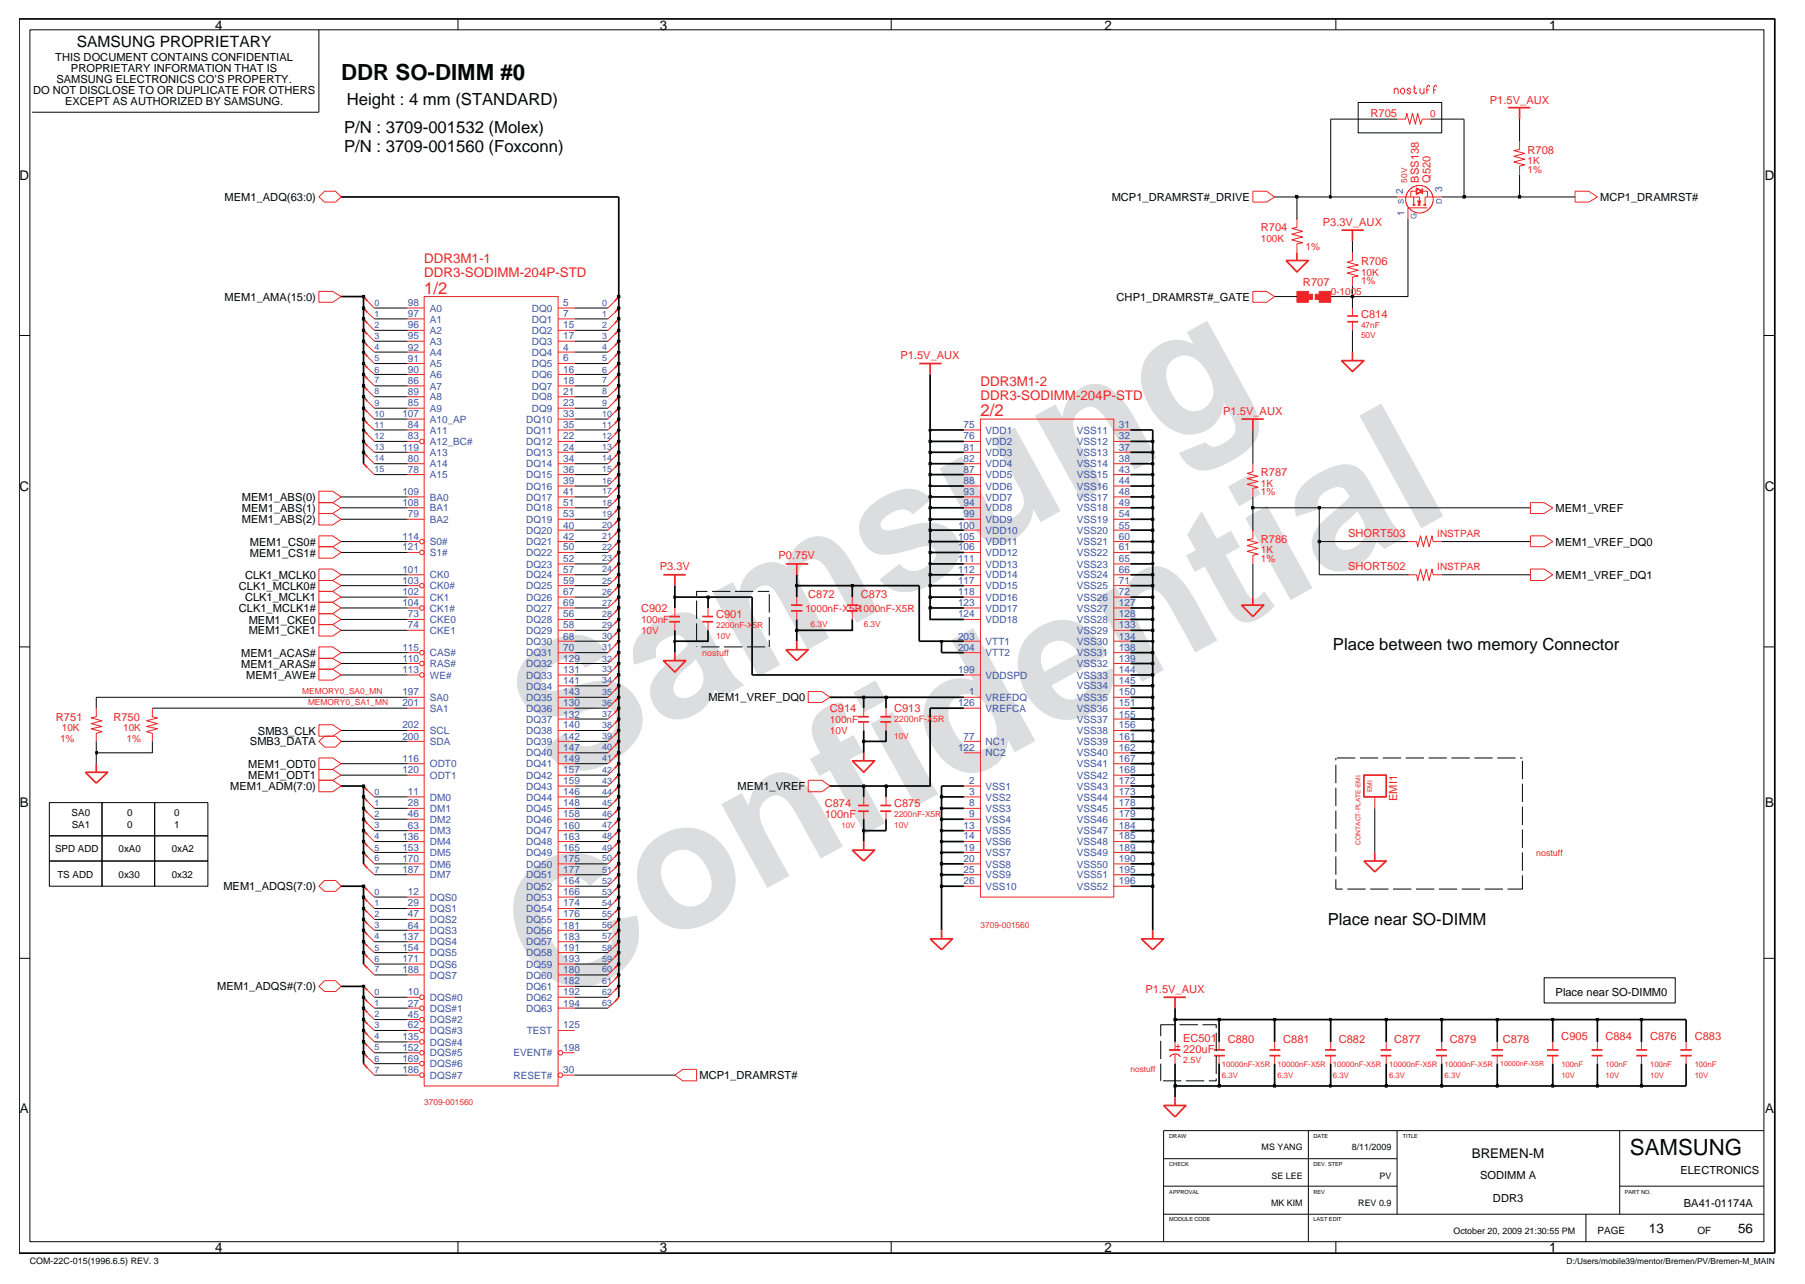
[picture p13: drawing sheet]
<svg xmlns="http://www.w3.org/2000/svg" width="267mm" height="190mm" viewBox="0 0 267 190" stroke-linecap="round" stroke-linejoin="round" font-family="sans-serif">
<defs><g id="words">
<g font-size="26.5" fill="#dcddde">
<text x="82.4" y="116.5" transform="rotate(-29 82.4 116.5)">Samsung</text>
<text x="81.1" y="149.2" transform="rotate(-29 81.1 149.2)">Confidential</text>
</g>
<g font-size="3.3" fill="#040505">
<text x="50.5" y="11.9">DDR SO-DIMM #0</text>
<text x="241.1" y="170.9">SAMSUNG</text>
</g>
<g font-size="2.5" fill="#040505">
<text x="51.3" y="15.5">Height : 4 mm (STANDARD)</text>
<text x="50.9" y="22.5">P/N : 3709-001560 (Foxconn)</text>
<text x="50.9" y="19.6">P/N : 3709-001532 (Molex)</text>
<text x="197.2" y="96.1">Place between two memory Connector</text>
<text x="196.4" y="136.8">Place near SO-DIMM</text>
</g>
<g font-size="2.5" fill="#ec2426">
<text x="62.8" y="43.5">1/2</text>
<text x="145.1" y="61.6">2/2</text>
</g>
<text font-size="2.3" fill="#040505" x="11.4" y="6.9">SAMSUNG PROPRIETARY</text>
<g font-size="2" fill="#040505">
<text x="31.8" y="4.4">4</text>
<text x="97.6" y="4.4">3</text>
<text x="163.4" y="4.4">2</text>
<text x="229.2" y="4.4">1</text>
<text x="2.9" y="26.5">D</text>
<text x="261.1" y="26.5">D</text>
<text x="2.9" y="72.6">C</text>
<text x="261.1" y="72.6">C</text>
<text x="2.9" y="119.4">B</text>
<text x="261.2" y="119.4">B</text>
<text x="2.9" y="164.6">A</text>
<text x="261.2" y="164.6">A</text>
<text x="217.7" y="171.2">BREMEN-M</text>
<text x="31.8" y="185.2">4</text>
<text x="97.6" y="185.2">3</text>
<text x="163.4" y="185.2">2</text>
<text x="229.2" y="185.2">1</text>
<text x="244" y="182.3">13</text>
<text x="257.2" y="182.3">56</text>
</g>
<g font-size="2" fill="#ec2426">
<text x="62.8" y="39">DDR3M1-1</text>
<text x="62.8" y="41">DDR3-SODIMM-204P-STD</text>
<text x="145.1" y="59.1">DDR3-SODIMM-204P-STD</text>
<text x="145.1" y="57.1">DDR3M1-2</text>
</g>
<g font-size="1.6" fill="#040505">
<text x="8.2" y="9">THIS DOCUMENT CONTAINS CONFIDENTIAL</text>
<text x="10.5" y="10.6">PROPRIETARY INFORMATION THAT IS</text>
<text x="4.9" y="13.9">DO NOT DISCLOSE TO OR DUPLICATE FOR OTHERS</text>
<text x="8.4" y="12.3">SAMSUNG ELECTRONICS CO’S PROPERTY.</text>
<text x="9.6" y="15.6">EXCEPT AS AUTHORIZED BY SAMSUNG.</text>
<text x="33.2" y="29.7">MEM1_ADQ(63:0)</text>
<text x="164.5" y="29.7">MCP1_DRAMRST#_DRIVE</text>
<text x="236.7" y="29.7">MCP1_DRAMRST#</text>
<text x="33.2" y="44.5">MEM1_AMA(15:0)</text>
<text x="165.2" y="44.5">CHP1_DRAMRST#_GATE</text>
<text x="35.8" y="74.1">MEM1_ABS(0)</text>
<text x="35.8" y="75.7">MEM1_ABS(1)</text>
<text x="35.8" y="77.4">MEM1_ABS(2)</text>
<text x="230.1" y="75.7">MEM1_VREF</text>
<text x="37" y="80.7">MEM1_CS0#</text>
<text x="37" y="82.3">MEM1_CS1#</text>
<text x="230.1" y="80.7">MEM1_VREF_DQ0</text>
<text x="35.3" y="87.2">CLK1_MCLK0#</text>
<text x="36.2" y="85.6">CLK1_MCLK0</text>
<text x="36.2" y="88.9">CLK1_MCLK1</text>
<text x="230.1" y="85.6">MEM1_VREF_DQ1</text>
<text x="35.3" y="90.5">CLK1_MCLK1#</text>
<text x="36.8" y="92.2">MEM1_CKE0</text>
<text x="36.8" y="93.8">MEM1_CKE1</text>
<text x="35.7" y="97.1">MEM1_ACAS#</text>
<text x="35.7" y="98.7">MEM1_ARAS#</text>
<text x="36.4" y="100.4">MEM1_AWE#</text>
<text x="104.8" y="103.7">MEM1_VREF_DQ0</text>
<text x="36.7" y="113.6">MEM1_ODT0</text>
<text x="37" y="110.2">SMB3_DATA</text>
<text x="38.2" y="108.6">SMB3_CLK</text>
<text x="34.1" y="116.9">MEM1_ADM(7:0)</text>
<text x="36.7" y="115.2">MEM1_ODT1</text>
<text x="109.1" y="116.9">MEM1_VREF</text>
<text x="33.1" y="131.7">MEM1_ADQS(7:0)</text>
<text x="32.1" y="146.5">MEM1_ADQS#(7:0)</text>
<text x="230.1" y="147.2">Place near SO-DIMM0</text>
<text x="103.5" y="159.6">MCP1_DRAMRST#</text>
<text x="248.6" y="173.6">ELECTRONICS</text>
<text x="219" y="174.4">SODIMM A</text>
<text x="220.9" y="177.7">DDR3</text>
<text x="249.1" y="178.5">BA41-01174A</text>
</g>
<g font-size="1.6" fill="#ec2426">
<text x="202.8" y="17.4">R705</text>
<text x="220.4" y="15.3">P1.5V_AUX</text>
<text x="226" y="22.7">R708</text>
<text x="209.9" y="27" transform="rotate(-90 209.9 27)">BSS138</text>
<text x="211.6" y="27" transform="rotate(-90 211.6 27)">Q520</text>
<text x="186.5" y="34.2">R704</text>
<text x="195.7" y="33.4">P3.3V_AUX</text>
<text x="201.4" y="39.1">R706</text>
<text x="192.8" y="42.3">R707</text>
<text x="201.4" y="47">C814</text>
<text x="133.2" y="53.1">P1.5V_AUX</text>
<text x="181" y="61.3">P1.5V_AUX</text>
<text x="186.5" y="70.4">R787</text>
<text x="115.2" y="82.7">P0.75V</text>
<text x="186.5" y="80.3">R786</text>
<text x="199.5" y="79.4">SHORT503</text>
<text x="97.6" y="84.3">P3.3V</text>
<text x="119.6" y="88.5">C872</text>
<text x="127.4" y="88.5">C873</text>
<text x="199.5" y="84.3">SHORT502</text>
<text x="94.8" y="90.5">C902</text>
<text x="105.9" y="91.4">C901</text>
<text x="8.3" y="106.6">R751</text>
<text x="16.8" y="106.6">R750</text>
<text x="122.8" y="105.3">C914</text>
<text x="132.3" y="105.3">C913</text>
<text x="122" y="119.3">C874</text>
<text x="132.3" y="119.3">C875</text>
<text x="206.7" y="118.5" transform="rotate(-90 206.7 118.5)">EMI1</text>
<text x="122" y="120.9">100nF</text>
<text x="169.5" y="146.8">P1.5V_AUX</text>
<text x="175" y="154.1">EC501</text>
<text x="175" y="155.7">220uF</text>
<text x="181.6" y="154.3">C880</text>
<text x="189.8" y="154.3">C881</text>
<text x="198.1" y="154.3">C882</text>
<text x="206.3" y="154.3">C877</text>
<text x="214.5" y="154.3">C879</text>
<text x="222.4" y="154.3">C878</text>
<text x="231" y="153.9">C905</text>
<text x="237.5" y="153.9">C884</text>
<text x="244.1" y="153.9">C876</text>
<text x="250.7" y="153.9">C883</text>
</g>
<g font-size="1.5" fill="#ec2426">
<text x="211.6" y="17.3">0</text>
<text x="226" y="25.5">1%</text>
<text x="226" y="24.3">1K</text>
<text x="186.5" y="35.8">100K</text>
<text x="193.1" y="37">1%</text>
<text x="201.4" y="41.9">1%</text>
<text x="201.4" y="40.8">10K</text>
<text x="196.9" y="43.6">0-1005</text>
<text x="186.5" y="72">1K</text>
<text x="186.5" y="73.2">1%</text>
<text x="186.5" y="81.8">1K</text>
<text x="186.5" y="83.1">1%</text>
<text x="212.6" y="79.4">INSTPAR</text>
<text x="212.6" y="84.3">INSTPAR</text>
<text x="94.8" y="93.8">10V</text>
<text x="94.8" y="92.2">100nF</text>
<text x="119.1" y="90.5">1000nF-X5R1000nF-X5R</text>
<text x="122.8" y="106.9">100nF</text>
<text x="8.9" y="109.8">1%</text>
<text x="9.2" y="108.2">10K</text>
<text x="18.2" y="108.2">10K</text>
<text x="18.7" y="109.8">1%</text>
<text x="122.8" y="108.6">10V</text>
</g>
<g font-size="1.5" fill="#3a53a4">
<text x="207.6" y="28.7" transform="rotate(-90 207.6 28.7)">2</text>
<text x="213.4" y="28.5" transform="rotate(-90 213.4 28.5)">3</text>
<text x="207.8" y="32" transform="rotate(-90 207.8 32)">1</text>
<text x="60.3" y="45.2">98</text>
<text x="60.3" y="46.9">97</text>
<text x="63.6" y="46.1">A0</text>
<text x="63.6" y="47.7">A1</text>
<text x="78.7" y="46.1">DQ0</text>
<text x="78.7" y="47.7">DQ1</text>
<text x="83.3" y="45.3">5</text>
<text x="83.3" y="46.9">7</text>
<text x="60.3" y="50.2">95</text>
<text x="60.3" y="51.9">92</text>
<text x="60.3" y="53.5">91</text>
<text x="60.3" y="48.6">96</text>
<text x="63.6" y="52.6">A4</text>
<text x="63.6" y="49.4">A2</text>
<text x="63.6" y="51">A3</text>
<text x="78.7" y="52.6">DQ4</text>
<text x="78.7" y="51">DQ3</text>
<text x="78.7" y="49.4">DQ2</text>
<text x="83.3" y="53.5">6</text>
<text x="83.3" y="51.9">4</text>
<text x="83.3" y="50.2">17</text>
<text x="83.3" y="48.6">15</text>
<text x="60.3" y="55.2">90</text>
<text x="60.3" y="56.8">86</text>
<text x="60.3" y="58.4">89</text>
<text x="63.6" y="54.3">A5</text>
<text x="63.6" y="55.9">A6</text>
<text x="63.6" y="57.6">A7</text>
<text x="63.6" y="59.2">A8</text>
<text x="78.7" y="55.9">DQ6</text>
<text x="78.7" y="57.6">DQ7</text>
<text x="78.7" y="59.2">DQ8</text>
<text x="78.7" y="54.3">DQ5</text>
<text x="83.3" y="55.2">16</text>
<text x="83.3" y="56.8">18</text>
<text x="83.3" y="58.4">21</text>
<text x="59.5" y="61.7">107</text>
<text x="60.3" y="60.1">85</text>
<text x="60.3" y="63.4">84</text>
<text x="60.3" y="65">83</text>
<text x="63.6" y="60.9">A9</text>
<text x="63.6" y="64.1">A11</text>
<text x="63.6" y="65.8">A12_BC#</text>
<text x="63.6" y="62.5">A10_AP</text>
<text x="77.9" y="62.5">DQ10</text>
<text x="77.9" y="64.1">DQ11</text>
<text x="77.9" y="65.8">DQ12</text>
<text x="78.7" y="60.9">DQ9</text>
<text x="83.3" y="60.1">23</text>
<text x="83.3" y="61.7">33</text>
<text x="83.3" y="63.4">35</text>
<text x="83.3" y="65">22</text>
<text x="142.6" y="63.4">75</text>
<text x="142.6" y="65">76</text>
<text x="145.8" y="64.1">VDD1</text>
<text x="145.8" y="65.8">VDD2</text>
<text x="159.3" y="64.1">VSS11</text>
<text x="159.3" y="65.8">VSS12</text>
<text x="165.5" y="63.4">31</text>
<text x="165.5" y="65">32</text>
<text x="59.5" y="66.7">119</text>
<text x="60.3" y="68.3">80</text>
<text x="60.3" y="69.9">78</text>
<text x="63.6" y="67.4">A13</text>
<text x="63.6" y="69.1">A14</text>
<text x="63.6" y="70.7">A15</text>
<text x="77.9" y="67.4">DQ13</text>
<text x="77.9" y="69.1">DQ14</text>
<text x="77.9" y="70.7">DQ15</text>
<text x="83.3" y="66.7">24</text>
<text x="83.3" y="68.3">34</text>
<text x="83.3" y="69.9">36</text>
<text x="83.3" y="71.6">39</text>
<text x="142.6" y="66.7">81</text>
<text x="142.6" y="68.3">82</text>
<text x="142.6" y="69.9">87</text>
<text x="142.6" y="71.6">88</text>
<text x="145.8" y="67.4">VDD3</text>
<text x="145.8" y="69.1">VDD4</text>
<text x="145.8" y="70.7">VDD5</text>
<text x="159.3" y="67.4">VSS13</text>
<text x="159.3" y="69.1">VSS14</text>
<text x="159.3" y="70.7">VSS15</text>
<text x="165.5" y="66.7">37</text>
<text x="165.5" y="68.3">38</text>
<text x="165.5" y="69.9">43</text>
<text x="165.5" y="71.6">44</text>
<text x="59.5" y="73.2">109</text>
<text x="59.5" y="74.9">108</text>
<text x="60.3" y="76.5">79</text>
<text x="63.6" y="77.3">BA2</text>
<text x="63.6" y="74">BA0</text>
<text x="63.6" y="75.7">BA1</text>
<text x="77.9" y="72.4">DQ16</text>
<text x="77.9" y="74">DQ17</text>
<text x="77.9" y="75.6">DQ18</text>
<text x="77.9" y="77.3">DQ19</text>
<text x="83.3" y="73.2">41</text>
<text x="83.3" y="74.9">51</text>
<text x="83.3" y="76.5">53</text>
<text x="142.6" y="73.2">93</text>
<text x="142.6" y="74.9">94</text>
<text x="142.6" y="76.5">99</text>
<text x="145.8" y="72.4">VDD6</text>
<text x="145.8" y="74">VDD7</text>
<text x="145.8" y="75.6">VDD8</text>
<text x="145.8" y="77.3">VDD9</text>
<text x="159.3" y="77.3">VSS19</text>
<text x="159.3" y="72.4">VSS16</text>
<text x="159.3" y="74">VSS17</text>
<text x="159.3" y="75.6">VSS18</text>
<text x="165.5" y="76.5">54</text>
<text x="165.5" y="73.2">48</text>
<text x="165.5" y="74.9">49</text>
<text x="59.5" y="79.8">114</text>
<text x="59.5" y="81.4">121</text>
<text x="63.6" y="80.6">S0#</text>
<text x="63.6" y="82.2">S1#</text>
<text x="77.9" y="79">DQ20</text>
<text x="77.9" y="80.6">DQ21</text>
<text x="77.9" y="82.3">DQ22</text>
<text x="77.9" y="83.9">DQ23</text>
<text x="83.3" y="78.2">40</text>
<text x="83.3" y="79.8">42</text>
<text x="83.3" y="81.4">50</text>
<text x="83.3" y="83.1">52</text>
<text x="141.7" y="78.2">100</text>
<text x="141.7" y="79.8">105</text>
<text x="141.7" y="81.4">106</text>
<text x="141.7" y="83.1">111</text>
<text x="145.8" y="79">VDD10</text>
<text x="145.8" y="80.6">VDD11</text>
<text x="145.8" y="82.3">VDD12</text>
<text x="145.8" y="83.9">VDD13</text>
<text x="159.3" y="78.9">VSS20</text>
<text x="159.3" y="80.6">VSS21</text>
<text x="159.3" y="82.2">VSS22</text>
<text x="159.3" y="83.9">VSS23</text>
<text x="165.5" y="78.2">55</text>
<text x="165.5" y="79.8">60</text>
<text x="165.5" y="81.4">61</text>
<text x="165.5" y="83.1">65</text>
<text x="59.5" y="84.7">101</text>
<text x="59.5" y="86.4">103</text>
<text x="59.5" y="88">102</text>
<text x="59.5" y="89.6">104</text>
<text x="63.6" y="85.6">CK0</text>
<text x="63.6" y="87.2">CK0#</text>
<text x="63.6" y="88.9">CK1</text>
<text x="77.9" y="87.2">DQ25</text>
<text x="77.9" y="88.9">DQ26</text>
<text x="77.9" y="85.6">DQ24</text>
<text x="83.3" y="86.4">59</text>
<text x="83.3" y="88">67</text>
<text x="83.3" y="89.6">69</text>
<text x="83.3" y="84.7">57</text>
<text x="141.7" y="84.7">112</text>
<text x="141.7" y="86.4">117</text>
<text x="141.7" y="88">118</text>
<text x="141.7" y="89.6">123</text>
<text x="145.8" y="85.6">VDD14</text>
<text x="145.8" y="87.2">VDD15</text>
<text x="145.8" y="88.9">VDD16</text>
<text x="159.3" y="85.6">VSS24</text>
<text x="159.3" y="87.2">VSS25</text>
<text x="159.3" y="88.9">VSS26</text>
<text x="165.5" y="84.7">66</text>
<text x="165.5" y="86.4">71</text>
<text x="165.5" y="88">72</text>
<text x="165.5" y="89.6">127</text>
<text x="60.3" y="91.3">73</text>
<text x="60.3" y="92.9">74</text>
<text x="63.6" y="90.5">CK1#</text>
<text x="63.6" y="92.2">CKE0</text>
<text x="63.6" y="93.8">CKE1</text>
<text x="77.9" y="90.5">DQ27</text>
<text x="77.9" y="92.2">DQ28</text>
<text x="77.9" y="93.8">DQ29</text>
<text x="77.9" y="95.4">DQ30</text>
<text x="83.3" y="91.3">56</text>
<text x="83.3" y="92.9">58</text>
<text x="83.3" y="94.6">68</text>
<text x="141.7" y="91.3">124</text>
<text x="141.7" y="94.6">203</text>
<text x="145.8" y="90.5">VDD17</text>
<text x="145.8" y="92.2">VDD18</text>
<text x="145.8" y="95.4">VTT1</text>
<text x="159.3" y="95.4">VSS30</text>
<text x="159.3" y="90.5">VSS27</text>
<text x="159.3" y="92.2">VSS28</text>
<text x="159.3" y="93.8">VSS29</text>
<text x="165.5" y="94.6">134</text>
<text x="165.5" y="91.3">128</text>
<text x="165.5" y="92.9">133</text>
<text x="59.5" y="96.2">115</text>
<text x="59.5" y="97.9">110</text>
<text x="59.5" y="99.5">113</text>
<text x="63.6" y="97.1">CAS#</text>
<text x="63.6" y="98.7">RAS#</text>
<text x="63.6" y="100.4">WE#</text>
<text x="77.9" y="97.1">DQ31</text>
<text x="77.9" y="98.7">DQ32</text>
<text x="77.9" y="100.4">DQ33</text>
<text x="77.9" y="102">DQ34</text>
<text x="83.3" y="96.2">70</text>
<text x="83.3" y="97.9">129</text>
<text x="83.3" y="99.5">131</text>
<text x="83.3" y="101.1">141</text>
<text x="141.7" y="99.5">199</text>
<text x="141.7" y="96.2">204</text>
<text x="145.8" y="100.4">VDDSPD</text>
<text x="145.8" y="97.1">VTT2</text>
<text x="159.3" y="97.1">VSS31</text>
<text x="159.3" y="98.7">VSS32</text>
<text x="159.3" y="100.4">VSS33</text>
<text x="159.3" y="102">VSS34</text>
<text x="165.5" y="96.2">138</text>
<text x="165.5" y="97.9">139</text>
<text x="165.5" y="99.5">144</text>
<text x="165.5" y="101.1">145</text>
<text x="59.5" y="102.8">197</text>
<text x="59.5" y="104.4">201</text>
<text x="59.5" y="107.7">202</text>
<text x="63.6" y="103.7">SA0</text>
<text x="63.6" y="105.3">SA1</text>
<text x="77.9" y="103.7">DQ35</text>
<text x="77.9" y="105.3">DQ36</text>
<text x="77.9" y="106.9">DQ37</text>
<text x="83.3" y="102.8">143</text>
<text x="83.3" y="104.4">130</text>
<text x="83.3" y="106.1">132</text>
<text x="83.3" y="107.7">140</text>
<text x="141.7" y="104.4">126</text>
<text x="143.4" y="102.8">1</text>
<text x="145.8" y="105.3">VREFCA</text>
<text x="145.8" y="103.7">VREFDQ</text>
<text x="159.3" y="103.7">VSS35</text>
<text x="159.3" y="105.3">VSS36</text>
<text x="159.3" y="106.9">VSS37</text>
<text x="165.5" y="102.8">150</text>
<text x="165.5" y="104.4">151</text>
<text x="165.5" y="106.1">155</text>
<text x="165.5" y="107.7">156</text>
<text x="59.5" y="109.4">200</text>
<text x="59.5" y="112.6">116</text>
<text x="63.6" y="108.6">SCL</text>
<text x="63.6" y="110.2">SDA</text>
<text x="63.6" y="113.5">ODT0</text>
<text x="77.9" y="108.6">DQ38</text>
<text x="77.9" y="110.2">DQ39</text>
<text x="77.9" y="111.9">DQ40</text>
<text x="77.9" y="113.5">DQ41</text>
<text x="83.3" y="109.4">142</text>
<text x="83.3" y="111">147</text>
<text x="83.3" y="112.6">149</text>
<text x="141.7" y="111">122</text>
<text x="142.6" y="109.4">77</text>
<text x="145.8" y="110.2">NC1</text>
<text x="145.8" y="111.9">NC2</text>
<text x="159.3" y="111.9">VSS40</text>
<text x="159.3" y="113.5">VSS41</text>
<text x="159.3" y="108.6">VSS38</text>
<text x="159.3" y="110.2">VSS39</text>
<text x="165.5" y="111">162</text>
<text x="165.5" y="112.6">167</text>
<text x="165.5" y="109.4">161</text>
<text x="59.5" y="114.3">120</text>
<text x="60.3" y="117.6">11</text>
<text x="60.3" y="119.3">28</text>
<text x="63.6" y="115.2">ODT1</text>
<text x="63.6" y="118.4">DM0</text>
<text x="77.9" y="118.4">DQ44</text>
<text x="77.9" y="115.2">DQ42</text>
<text x="77.9" y="116.8">DQ43</text>
<text x="83.3" y="119.3">148</text>
<text x="83.3" y="114.3">157</text>
<text x="83.3" y="115.9">159</text>
<text x="83.3" y="117.6">146</text>
<text x="143.4" y="115.9">2</text>
<text x="143.4" y="117.6">3</text>
<text x="143.4" y="119.2">8</text>
<text x="145.8" y="116.8">VSS1</text>
<text x="145.8" y="118.4">VSS2</text>
<text x="159.3" y="115.2">VSS42</text>
<text x="159.3" y="116.8">VSS43</text>
<text x="159.3" y="118.4">VSS44</text>
<text x="165.5" y="114.3">168</text>
<text x="165.5" y="115.9">172</text>
<text x="165.5" y="117.6">173</text>
<text x="165.5" y="119.2">178</text>
<text x="59.5" y="124.2">136</text>
<text x="59.5" y="125.9">153</text>
<text x="60.3" y="120.9">46</text>
<text x="60.3" y="122.6">63</text>
<text x="63.6" y="120.1">DM1</text>
<text x="63.6" y="121.7">DM2</text>
<text x="63.6" y="123.4">DM3</text>
<text x="63.6" y="125">DM4</text>
<text x="77.9" y="120.1">DQ45</text>
<text x="77.9" y="121.7">DQ46</text>
<text x="77.9" y="123.4">DQ47</text>
<text x="77.9" y="125">DQ48</text>
<text x="83.3" y="120.9">158</text>
<text x="83.3" y="122.6">160</text>
<text x="83.3" y="124.2">163</text>
<text x="83.3" y="125.9">165</text>
<text x="142.6" y="122.5">13</text>
<text x="142.6" y="124.2">14</text>
<text x="142.6" y="125.8">19</text>
<text x="143.4" y="120.9">9</text>
<text x="145.8" y="123.4">VSS5</text>
<text x="145.8" y="125">VSS6</text>
<text x="145.8" y="121.7">VSS4</text>
<text x="145.8" y="120.1">VSS3</text>
<text x="159.3" y="120.1">VSS45</text>
<text x="159.3" y="121.7">VSS46</text>
<text x="159.3" y="123.4">VSS47</text>
<text x="159.3" y="125">VSS48</text>
<text x="165.5" y="120.9">179</text>
<text x="165.5" y="122.5">184</text>
<text x="165.5" y="124.2">185</text>
<text x="165.5" y="125.8">189</text>
<text x="59.5" y="127.5">170</text>
<text x="59.5" y="129.2">187</text>
<text x="63.6" y="126.6">DM5</text>
<text x="63.6" y="128.3">DM6</text>
<text x="63.6" y="129.9">DM7</text>
<text x="77.9" y="126.6">DQ49</text>
<text x="77.9" y="128.3">DQ50</text>
<text x="77.9" y="129.9">DQ51</text>
<text x="77.9" y="131.6">DQ52</text>
<text x="83.3" y="127.5">175</text>
<text x="83.3" y="129.2">177</text>
<text x="83.3" y="130.8">164</text>
<text x="142.6" y="130.8">26</text>
<text x="142.6" y="127.5">20</text>
<text x="142.6" y="129.2">25</text>
<text x="145.8" y="126.6">VSS7</text>
<text x="145.8" y="128.3">VSS8</text>
<text x="145.8" y="129.9">VSS9</text>
<text x="145.8" y="131.6">VSS10</text>
<text x="159.3" y="128.3">VSS50</text>
<text x="159.3" y="129.9">VSS51</text>
<text x="159.3" y="131.6">VSS52</text>
<text x="159.3" y="126.6">VSS49</text>
<text x="165.5" y="127.5">190</text>
<text x="165.5" y="129.2">195</text>
<text x="165.5" y="130.8">196</text>
<text x="60.3" y="132.4">12</text>
<text x="60.3" y="134.1">29</text>
<text x="60.3" y="135.7">47</text>
<text x="60.3" y="137.4">64</text>
<text x="63.6" y="133.2">DQS0</text>
<text x="63.6" y="134.9">DQS1</text>
<text x="63.6" y="136.5">DQS2</text>
<text x="77.9" y="134.9">DQ54</text>
<text x="77.9" y="136.5">DQ55</text>
<text x="77.9" y="133.2">DQ53</text>
<text x="83.3" y="134.1">174</text>
<text x="83.3" y="135.7">176</text>
<text x="83.3" y="137.4">181</text>
<text x="83.3" y="132.4">166</text>
<text x="59.5" y="139">137</text>
<text x="59.5" y="140.7">154</text>
<text x="59.5" y="142.3">171</text>
<text x="59.5" y="143.9">188</text>
<text x="63.6" y="138.1">DQS3</text>
<text x="63.6" y="139.8">DQS4</text>
<text x="63.6" y="141.4">DQS5</text>
<text x="63.6" y="143.1">DQS6</text>
<text x="77.9" y="138.1">DQ56</text>
<text x="77.9" y="139.8">DQ57</text>
<text x="77.9" y="141.4">DQ58</text>
<text x="77.9" y="143.1">DQ59</text>
<text x="83.3" y="143.9">180</text>
<text x="83.3" y="139">183</text>
<text x="83.3" y="140.7">191</text>
<text x="83.3" y="142.3">193</text>
<text x="60.3" y="147.2">10</text>
<text x="60.3" y="148.9">27</text>
<text x="63.6" y="148">DQS#0</text>
<text x="63.6" y="149.6">DQS#1</text>
<text x="63.6" y="144.7">DQS7</text>
<text x="77.9" y="144.7">DQ60</text>
<text x="77.9" y="146.4">DQ61</text>
<text x="77.9" y="148">DQ62</text>
<text x="77.9" y="149.6">DQ63</text>
<text x="83.3" y="145.6">182</text>
<text x="83.3" y="147.2">192</text>
<text x="83.3" y="148.9">194</text>
<text x="59.5" y="153.8">135</text>
<text x="59.5" y="155.4">152</text>
<text x="60.3" y="150.5">45</text>
<text x="60.3" y="152.1">62</text>
<text x="63.6" y="151.3">DQS#2</text>
<text x="63.6" y="152.9">DQS#3</text>
<text x="63.6" y="154.6">DQS#4</text>
<text x="77.9" y="152.9">TEST</text>
<text x="83.3" y="152.1">125</text>
<text x="83.3" y="155.4">198</text>
<text x="59.5" y="157.1">169</text>
<text x="59.5" y="158.7">186</text>
<text x="63.6" y="156.2">DQS#5</text>
<text x="63.6" y="157.9">DQS#6</text>
<text x="63.6" y="159.5">DQS#7</text>
<text x="76" y="159.5">RESET#</text>
<text x="76" y="156.2">EVENT#</text>
<text x="83.3" y="158.7">30</text>
</g>
<g font-size="1.5" fill="#040505">
<text x="236.3" y="182.6">PAGE</text>
<text x="251.1" y="182.6">OF</text>
</g>
<g font-size="1.4" fill="#040505">
<text x="10.6" y="120.7">SA0</text>
<text x="10.6" y="122.4">SA1</text>
<text x="18.8" y="120.7">0</text>
<text x="18.8" y="122.4">0</text>
<text x="25.8" y="122.4">1</text>
<text x="25.8" y="120.7">0</text>
<text x="8.1" y="126.1">SPD ADD</text>
<text x="8.5" y="129.8">TS ADD</text>
<text x="17.5" y="126.1">0xA0</text>
<text x="17.5" y="129.8">0x30</text>
<text x="25.4" y="129.8">0x32</text>
<text x="25.4" y="126.1">0xA2</text>
</g>
<g font-size="1.3" fill="#3a53a4">
<text x="55.4" y="45.2">0</text>
<text x="55.4" y="46.9">1</text>
<text x="89.1" y="45.2">0</text>
<text x="89.1" y="46.9">1</text>
<text x="55.4" y="51.8">4</text>
<text x="55.4" y="53.4">5</text>
<text x="55.4" y="48.5">2</text>
<text x="55.4" y="50.1">3</text>
<text x="89.1" y="51.8">4</text>
<text x="89.1" y="53.4">5</text>
<text x="89.1" y="48.5">2</text>
<text x="89.1" y="50.1">3</text>
<text x="55.4" y="55.1">6</text>
<text x="55.4" y="56.7">7</text>
<text x="55.4" y="58.3">8</text>
<text x="89.1" y="58.3">8</text>
<text x="89.1" y="55.1">6</text>
<text x="89.1" y="56.7">7</text>
<text x="55.4" y="63.3">11</text>
<text x="55.4" y="64.9">12</text>
<text x="55.4" y="60">9</text>
<text x="55.4" y="61.6">10</text>
<text x="89.1" y="60">9</text>
<text x="89.1" y="64.9">12</text>
<text x="89.1" y="61.6">10</text>
<text x="89.1" y="63.3">11</text>
<text x="55.4" y="68.2">14</text>
<text x="55.4" y="69.8">15</text>
<text x="55.4" y="66.6">13</text>
<text x="89.1" y="68.2">14</text>
<text x="89.1" y="69.8">15</text>
<text x="89.1" y="66.6">13</text>
<text x="89.1" y="71.5">16</text>
<text x="89.1" y="74.8">18</text>
<text x="89.1" y="76.4">19</text>
<text x="89.1" y="73.1">17</text>
<text x="89.1" y="81.3">22</text>
<text x="89.1" y="83">23</text>
<text x="89.1" y="78.1">20</text>
<text x="89.1" y="79.7">21</text>
<text x="89.1" y="84.6">24</text>
<text x="89.1" y="86.3">25</text>
<text x="89.1" y="87.9">26</text>
<text x="89.1" y="89.6">27</text>
<text x="89.1" y="91.2">28</text>
<text x="89.1" y="92.9">29</text>
<text x="89.1" y="94.5">30</text>
<text x="89.1" y="101.1">34</text>
<text x="89.1" y="97.9">32</text>
<text x="89.1" y="99.5">33</text>
<text x="89.1" y="96.2">31</text>
<text x="89.1" y="102.8">35</text>
<text x="89.1" y="107.7">38</text>
<text x="89.1" y="104.4">36</text>
<text x="89.1" y="106.1">37</text>
<text x="89.1" y="109.4">39</text>
<text x="89.1" y="111">40</text>
<text x="89.1" y="112.6">41</text>
<text x="55.4" y="117.6">0</text>
<text x="55.4" y="119.2">1</text>
<text x="89.1" y="115.9">43</text>
<text x="89.1" y="117.6">44</text>
<text x="89.1" y="119.2">45</text>
<text x="89.1" y="114.3">42</text>
<text x="55.4" y="124.1">4</text>
<text x="55.4" y="125.8">5</text>
<text x="55.4" y="120.8">2</text>
<text x="55.4" y="122.5">3</text>
<text x="89.1" y="124.1">48</text>
<text x="89.1" y="120.8">46</text>
<text x="89.1" y="125.8">49</text>
<text x="89.1" y="122.5">47</text>
<text x="55.4" y="127.4">6</text>
<text x="55.4" y="129.1">7</text>
<text x="89.1" y="129.1">51</text>
<text x="89.1" y="130.7">52</text>
<text x="89.1" y="127.4">50</text>
<text x="55.4" y="135.6">2</text>
<text x="55.4" y="137.3">3</text>
<text x="55.4" y="132.3">0</text>
<text x="55.4" y="134">1</text>
<text x="89.1" y="135.6">55</text>
<text x="89.1" y="137.3">56</text>
<text x="89.1" y="132.3">53</text>
<text x="89.1" y="134">54</text>
<text x="55.4" y="143.8">7</text>
<text x="55.4" y="138.9">4</text>
<text x="55.4" y="140.6">5</text>
<text x="55.4" y="142.2">6</text>
<text x="89.1" y="140.6">58</text>
<text x="89.1" y="142.2">59</text>
<text x="89.1" y="138.9">57</text>
<text x="89.1" y="143.8">60</text>
<text x="55.4" y="148.8">1</text>
<text x="55.4" y="147.1">0</text>
<text x="89.1" y="145.5">61</text>
<text x="89.1" y="147.1">62</text>
<text x="89.1" y="148.8">63</text>
<text x="55.4" y="153.7">4</text>
<text x="55.4" y="150.4">2</text>
<text x="55.4" y="152">3</text>
<text x="55.4" y="155.3">5</text>
<text x="55.4" y="158.6">7</text>
<text x="55.4" y="157">6</text>
</g>
<g font-size="1.3" fill="#ec2426">
<text x="103.9" y="97">nostuff</text>
<text x="132.3" y="106.8">2200nF-X5R</text>
<text x="227.3" y="126.6">nostuff</text>
<text x="175" y="157.1">2.5V</text>
</g>
<g font-size="1.3" fill="#040505">
<text x="186.7" y="170.2">MS YANG</text>
<text x="200" y="170.2">8/11/2009</text>
<text x="188" y="178.4">MK KIM</text>
<text x="188.1" y="174.3">SE LEE</text>
<text x="200.9" y="178.4">REV 0.9</text>
<text x="204.1" y="174.3">PV</text>
<text x="215" y="182.5">October 20, 2009 21:30:55 PM</text>
<text x="4.4" y="186.9">COM-22C-015(1996.6.5) REV. 3</text>
</g>
<g font-size="1.2" fill="#ec2426">
<text x="208.2" y="27" transform="rotate(-90 208.2 27)">50V</text>
<text x="201.4" y="48.5">47nF</text>
<text x="201.4" y="50">50V</text>
<text x="105.9" y="92.8">2200nF-X5R</text>
<text x="105.9" y="94.5">10V</text>
<text x="119.9" y="92.8">6.3V</text>
<text x="127.8" y="92.8">6.3V</text>
<text x="44.7" y="102.7">MEMORY0_SA0_MN</text>
<text x="45.6" y="104.3">MEMORY0_SA1_MN</text>
<text x="132.3" y="109.2">10V</text>
<text x="124.5" y="122.4">10V</text>
<text x="132.3" y="120.8">2200nF-X5R</text>
<text x="132.3" y="122.4">10V</text>
<text x="145.1" y="137.2">3709-001560</text>
<text x="167.2" y="158.6">nostuff</text>
<text x="180.8" y="157.7">10000nF-X5R</text>
<text x="180.8" y="159.4">6.3V</text>
<text x="189" y="157.7">10000nF-X5R</text>
<text x="189" y="159.4">6.3V</text>
<text x="197.2" y="159.4">6.3V</text>
<text x="197.2" y="157.7">10000nF-X5R</text>
<text x="205.5" y="159.4">6.3V</text>
<text x="205.5" y="157.7">10000nF-X5R</text>
<text x="213.7" y="159.4">6.3V</text>
<text x="213.7" y="157.7">10000nF-X5R</text>
<text x="231" y="157.7">100nF</text>
<text x="231" y="159.4">10V</text>
<text x="237.5" y="159.4">10V</text>
<text x="237.5" y="157.7">100nF</text>
<text x="244.1" y="157.7">100nF</text>
<text x="244.1" y="159.4">10V</text>
<text x="250.7" y="159.4">10V</text>
<text x="250.7" y="157.7">100nF</text>
<text x="62.8" y="163.5">3709-001560</text>
</g>
<g font-size="1.2" fill="#3a53a4">
<text x="207.7" y="30.1" transform="rotate(-90 207.7 30.1)">S</text>
<text x="209.6" y="32.3" transform="rotate(-90 209.6 32.3)">G</text>
<text x="213.3" y="30.1" transform="rotate(-90 213.3 30.1)">D</text>
</g>
<text font-size="1.2" fill="#040505" x="231.7" y="186.9">D:/Users/mobile39/mentor/Bremen/PV/Bremen-M_MAIN</text>
<text font-size="1.1" fill="#ec2426" x="221.9" y="157.7">10000nF-X5R</text>
<g font-size="1" fill="#ec2426">
<text x="203" y="117.1" transform="rotate(-90 203 117.1)">EMI</text>
<text x="201.3" y="124.9" transform="rotate(-90 201.3 124.9)">CONTACT-PLATE-EMI</text>
</g>
<g font-size=".8" fill="#040505">
<text x="173" y="168.4">DRAW</text>
<text x="173" y="172.4">CHECK</text>
<text x="194.3" y="168.4">DATE</text>
<text x="194.3" y="172.4">DEV. STEP</text>
<text x="207.5" y="168.4">TITLE</text>
<text x="173" y="176.6">APPROVAL</text>
<text x="194.3" y="176.6">REV</text>
<text x="240.4" y="176.6">PART NO.</text>
<text x="173" y="180.6">MODULE CODE</text>
<text x="194.3" y="180.6">LAST EDIT</text>
</g>
</g></defs>
<g fill="none" stroke="#ec2426" stroke-width=".25">
<path d="M190.3 38.5h3.3l-1.7 1.7zM191.9 37.3v1.2M209 30.3h.4M209.6 27.9l.8 .4-.8 .4zM209.7 30.3h.5M210.4 27.9v.8M210.6 30.3h.4M53.8 50.5l.6 .6M53.8 52.1l.6 .7M91.5 50.5l-.5 .6M91.5 52.1l-.5 .7M91.5 57.1l-.5 .6"/>
<path d="M91.5 58.7l-.5 .7M53.8 62l.6 .7M53.8 63.6l.6 .7M53.8 66.9l.6 .7M91.5 73.5l-.5 .7M91.5 75.1l-.5 .7M91.5 99.8l-.5 .6M91.5 83.4l-.5 .6M91.5 85l-.5 .7M91.5 80.1l-.5 .6M91.5 81.7l-.5 .7M98.1 97.7h3.3l-1.6 1.7z"/>
<path d="M99.8 96.5v1.2M103.9 92h1.6M103.9 91.2h1.6M116.3 83.4h3.3M117.9 83.4v1.6M12.6 114.2h3.3l-1.7 1.6zM14.2 113v1.2M53.8 116.3l.6 .6M53.8 117.9l.6 .6M91.5 101.4l-.5 .7M126.9 120h1.6M126.9 106.8h1.6"/>
<path d="M126.9 119.1h1.6M126.9 106h1.6M53.8 137.6l.6 .7M53.8 139.3l.6 .7M53.8 122.9l.6 .5M53.8 124.5l.6 .6M91.5 131.1l-.5 .6M91.5 139.3l-.5 .7M91.5 132.7l-.5 .7M91.5 127.8l-.5 .6M91.5 129.4l-.5 .7M137.6 138.9h3.3l-1.6 1.6z"/>
<path d="M139.3 137.6v1.3M53.8 142.6l.6 .6M53.8 157.3l.6 .7M53.8 147.5l.6 .7M53.8 149.1l.6 .7M53.8 150.8l.6 .7M53.8 152.4l.6 .7M91.5 142.6l-.5 .6M91.5 140.9l-.5 .7M91.5 144.2l-.5 .7M173 155.3h1.6M179.6 156.1h1.6"/>
<path d="M179.6 155.3h1.6M212.4 156.1h1.7M212.4 155.3h1.7M220.7 156.1h1.7M220.7 155.3h1.7M228.9 156.1h1.7M228.9 155.3h1.7M248.6 155.3h1.7M248.6 156.1h1.7M172.1 163.5h3.3l-1.6 1.7zM173.8 162.3v1.2"/>
</g>
<g fill="none" stroke="#ec2426" stroke-width=".15">
<path d="M185.4 28.3h2l1.2 .8-1.2 .8h-2zM191.9 32.4v-.1v1.3l-.8 .2 1.6 .4-1.6 .4 1.6 .5-1.6 .4 1.6 .4-.8 .2v1.2M206.7 29.1h3.3v1.2M208.4 28.2l.4-.4 .4-.2a2.18 2.18 0 0 1 1.7 0v.1a1.56 1.56 0 0 1 .9 .8h.1v.5h.1v.9h-.1v.5l-.2 .3-.5 .5-.5 .1v.1l-1.1 .1v-.1h-.3v-.1l-.5-.1-.7-.8-.1-.5v-.9l.1-.5zM209.1 29.1v1.2M209.6 28.3h-.9v.8M210.4 28.3h.8v.8M211.2 30.7h-2.9v1.6M213.3 29.1h-2.5v1.2M47.2 43.1h2l1.3 .8-1.3 .8h-2zM54.4 51.1l1 1M54.4 52.8l1 1"/>
<path d="M91 51.1l-1.1 1M91 52.8l-1.1 1M91 57.7l-1.1 1M91 59.4l-1.1 1M47.2 76h2l1.3 .8-1.3 .8h-2zM54.4 62.7l1 .9M54.4 64.3l1 1M54.4 67.6l1 1M91 74.2l-1.1 .9M91 75.8l-1.1 1M185.4 68.6v1.2l-.9 .2 1.6 .4-1.6 .4 1.6 .4-1.6 .4 1.6 .5-.7 .1v1.3M226.4 74.3h2l1.3 .8-1.3 .9h-2z"/>
<path d="M226.4 79.3h2l1.3 .8-1.3 .8h-2zM47.2 90.8h2l1.3 .8-1.3 .8h-2zM47.2 84.2h2l1.3 .8-1.3 .9h-2v1.6h2l1.3-.9-1.3-.7h-2zM91 84l-1.1 1M91 85.7l-1.1 .9M91 80.7l-1.1 1M91 82.4l-1.1 1M104.8 89.9v1.3M104.8 92v1.2M226.4 84.2h2l1.3 .8-1.3 .9h-2zM47.2 115.4h2l1.3 .9-1.3 .8h-2zM54.4 116.9l1 1"/>
<path d="M54.4 118.5l1 1.1M91 100.4l-1.1 1M91 102.1l-1.1 1M119.6 115.4h2l1.2 .9-1.2 .8h-2zM119.6 102.3h2l1.2 .8-1.2 .8h-2zM127.8 104.7v1.3M127.8 106.8v1.2M127.8 117.9v1.2M127.8 120v1.2M48 130.2h1.6l.9 .9-.9 .7h-1.6l-.8-.7zM54.4 138.3l1 1M54.4 140l1 .9"/>
<path d="M54.4 123.4l1 1.1M54.4 125.1l1 1M91 131.7l-1.1 1M91 133.4l-1.1 1M91 140l-1.1 .9M91 128.4l-1.1 1M91 130.1l-1.1 1M47.2 145.9l.8-.9h1.6l.9 .9-.9 .7h-1.6zM54.4 149.8l1 1M54.4 143.2l1 1M54.4 158l1 1M54.4 148.2l1 .9"/>
<path d="M54.4 151.5l1 .9M54.4 153.1l1 1M91 141.6l-1.1 1M91 143.2l-1.1 1M91 144.9l-1.1 1M99.8 159l1.2-.8h2.1v1.7h-2.1zM173.1 156.3l.1-.3h.4v-.1l.7 .1 .3 .3M173.8 154.1v1.2M173.8 155.9v1.4M173.9 154.8h.7M174.3 154.4v.7M180.4 154.1v1.2"/>
<path d="M180.4 156.1v1.2M213.3 154.1v1.2M213.3 156.1v1.2M221.5 154.1v1.2M221.5 156.1v1.2M229.7 154.1v1.2M229.7 156.1v1.2M249.4 154.1v1.2M249.4 156.1v1.2"/>
</g>
<path d="M209.7 29.7h.5l-.2 .6z" fill="#ec2426"/>
<g fill="none" stroke="#ec2426" stroke-width=".15">
<path d="M206.7 17.6h1.3l.1-.8 .5 1.6 .4-1.6 .4 1.6 .3-1.6 .5 1.6 .2-.8h1.2M200.1 37.3v1.2l-.8 .3 1.6 .4-1.6 .3 1.6 .5-1.6 .4 1.6 .4-.8 .2v1.3M209.7 29.7h.5l-.2 .6zM224.8 20.9v-.1v1.3l-.8 .2 1.6 .4-1.6 .4 1.6 .4-1.6 .5 1.6 .4-.8 .2v1.2M233 28.3h2.1l1.2 .8-1.2 .8h-2.1zM54.4 54.4l1 1M91 44.5l-1.1 1.1M185.4 43.1h2l1.2 .8-1.2 .8h-2zM191.9 43.9h.1M200.1 45.6v1.1M200.1 47.6v1.3M47.2 97.4h2l1.3 .7-1.3 .9h-2z"/>
<path d="M14.2 104.7v1.3l-.7 .2 1.6 .4-1.6 .4 1.6 .4-1.6 .4 1.6 .4-.9 .3v1.1M47.2 113.8h2l1.3 .8-1.3 .8h-2zM47.2 107.2h2l1.3 .8-1.3 .9h-2zM47.2 109.6l.8-.7h1.6l.9 .7-.9 .9h-1.6zM91 108.7l-1.1 .9M91 110.3l-1.1 1"/>
</g>
<g fill="none" stroke="#ec2426" stroke-width=".25">
<path d="M223.1 15.9h3.3M224.8 15.9v1.7M198.5 34h3.3M200.1 34v1.6M53.8 53.8l.6 .6M91.5 43.9l-.5 .6M198.5 53.3h3.3l-1.7 1.7zM199.3 47.6h1.6M199.3 46.7h1.6M200.1 52.1v1.2M91.5 108l-.5 .7M91.5 109.6l-.5 .7"/>
<path d="M168.8 138.9h3.3l-1.6 1.6zM170.5 137.6v1.3"/>
</g>
<path d="M191.9 43.1h1.7v.4h.6v.8h-.6v.4h-1.7z" fill-rule="evenodd" fill="#ec2426"/>
<path d="M191.9 43.1h1.7v.4h.6v.8h-.6v.4h-1.7z" fill="none" stroke="#ec2426" stroke-width=".15"/>
<path d="M194.6 43.5h.6v-.4h1.7v1.6h-1.7v-.4h-.6z" fill-rule="evenodd" fill="#ec2426"/>
<g fill="none" stroke="#ec2426" stroke-width=".15">
<path d="M48 28.3h1.6l.9 .8-.9 .8h-1.6l-.8-.8zM54.4 44.5l1 1.1M54.4 59.4l1 1M54.4 46.2l1 1M54.4 47.8l1 1.1M54.4 49.5l1 1M54.4 56.1l1 1M54.4 57.7l1 1M60.3 47.2h2.5M60.3 50.5h2.5M60.3 53.8h2.5M60.3 57.1h2.5"/>
<path d="M60.3 45.6h2.5M60.3 48.9h2.5M60.3 52.1h2.5M60.3 55.4h2.5M60.3 58.7h2.5M62.8 43.9h.1M62.8 43.9h19.8v116.7h-19.8zM82.6 47.2h2.4M82.6 50.5h2.4M82.6 53.8h2.4M82.6 57.1h2.4M82.6 45.6h2.4"/>
<path d="M82.6 48.9h2.4M82.6 52.1h2.4M82.6 55.4h2.4M82.6 58.7h2.4M91 46.2l-1.1 1M91 54.4l-1.1 1M91 56.1l-1.1 1M91 47.8l-1.1 1.1M91 49.5l-1.1 1M194.6 43.5h.6v-.4h1.7v1.6h-1.7v-.4h-.6zM47.2 72.6h2l1.3 .9-1.3 .8h-2v1.7h2l1.3-.9-1.3-.8h-2zM47.2 79.3h2l1.3 .8-1.3 .8h-2z"/>
<path d="M54.4 66l1 .9M54.4 69.2l1 1M54.4 61l1 1M60.3 65.3h1.7M60.3 60.4h2.5M60.3 63.6h2.5M60.3 68.6h2.5M60.3 76.8h2.5M60.3 75.1h2.5M60.3 62h2.5M60.3 66.9h2.5M60.3 70.2h2.5"/>
<path d="M60.3 73.5h2.5M82.6 60.4h2.4M82.6 63.6h2.4M82.6 66.9h2.4M82.6 70.2h2.4M82.6 76.8h2.4M82.6 73.5h2.4M82.6 62h2.4M82.6 68.6h2.4M82.6 75.1h2.4M82.6 65.3h2.4M82.6 71.9h2.4"/>
<path d="M82.6 78.4h2.4M91 67.6l-1.1 1M91 69.2l-1.1 1M91 77.5l-1.1 .9M91 79.1l-1.1 1M91 70.9l-1.1 1M91 72.5l-1.1 1M91 61l-1.1 1M91 62.7l-1.1 .9M91 64.3l-1.1 1M91 66l-1.1 .9M142.6 68.6h2.5"/>
<path d="M142.6 75.1h2.5M142.6 65.3h2.5M142.6 71.9h2.5M142.6 78.4h2.5M142.6 63.6h2.5M142.6 66.9h2.5M142.6 70.2h2.5M142.6 76.8h2.5M142.6 73.5h2.5M145.1 62h19.7v70.7h-19.7zM164.8 68.6h2.4M164.8 75.1h2.4"/>
<path d="M164.8 65.3h2.4M164.8 71.9h2.4M164.8 78.4h2.4M164.8 63.6h2.4M164.8 66.9h2.4M164.8 70.2h2.4M164.8 76.8h2.4M164.8 73.5h2.4M185.4 78.5v-.1v1.3l-.9 .1 1.6 .5-1.6 .4 1.6 .4-1.6 .4 1.6 .5-.7 .1v1.3M47.2 92.4h2l1.3 .8-1.3 .9h-2zM47.2 80.9h2l1.3 .8-1.3 .9h-2zM47.2 99h2l1.3 .8-1.3 .8h-2z"/>
<path d="M47.2 95.7h2l1.3 .8-1.3 .9h-2zM47.2 87.5v1.6h2l1.3 .8-1.3 .9h-2v-1.7h2l1.3-.8-1.3-.8zM60.3 81.7h1.7M60.3 96.5h1.7M60.3 98.1h1.7M60.3 99.8h1.7M60.3 85h2.5M60.3 88.3h2.5M60.3 91.6h2.5M60.3 80.1h1.7M60.3 86.6h1.7M60.3 89.9h1.7"/>
<path d="M60.3 93.2h2.5M82.6 80.1h2.4M82.6 86.6h2.4M82.6 89.9h2.4M82.6 93.2h2.4M82.6 96.5h2.4M82.6 99.8h2.4M82.6 83.4h2.4M82.6 81.7h2.4M82.6 85h2.4M82.6 88.3h2.4M82.6 91.6h2.4"/>
<path d="M82.6 98.1h2.4M82.6 94.8h2.4M91 97.2l-1.1 .9M91 98.8l-1.1 1M91 90.6l-1.1 1M91 92.2l-1.1 1M91 93.9l-1.1 .9M91 95.5l-1.1 1M91 87.3l-1.1 1M91 89l-1.1 .9M99.8 89.9v1.3M99.8 92v1.2"/>
<path d="M117.9 88.3v1.2M117.9 90.3v1.3M126.1 88.3v1.2M126.1 90.3v1.3M142.6 81.7h2.5M142.6 85h2.5M142.6 88.3h2.5M142.6 91.6h2.5M142.6 99.8h2.5M142.6 94.8h2.5M142.6 80.1h2.5M142.6 86.6h2.5"/>
<path d="M142.6 89.9h2.5M142.6 96.5h2.5M142.6 83.4h2.5M164.8 81.7h2.4M164.8 85h2.4M164.8 88.3h2.4M164.8 91.6h2.4M164.8 98.1h2.4M164.8 94.8h2.4M164.8 80.1h2.4M164.8 86.6h2.4M164.8 89.9h2.4"/>
<path d="M164.8 93.2h2.4M164.8 96.5h2.4M164.8 99.8h2.4M164.8 83.4h2.4M208.4 85h-.1h1.3l.1 .9 .5-1.7 .4 1.7 .4-1.7 .4 1.7 .5-1.7 .1 .8h1.3M208.4 80.1h-.1h1.3l.1 .8 .5-1.6 .4 1.6 .4-1.6 .4 1.6 .5-1.6 .1 .8h1.3M22.5 104.7v1.3l.8 .2-1.6 .4 1.6 .4-1.6 .4 1.6 .4-1.6 .4 .8 .3v1.1M47.2 112.1h2l1.3 .9-1.3 .8h-2zM60.3 103.1h2.5M60.3 108h2.5M60.3 113h2.5M60.3 117.9h2.5"/>
<path d="M60.3 104.7h2.5M60.3 109.6h2.5M60.3 114.6h2.5M60.3 119.6h2.5M82.6 103.1h2.4M82.6 109.6h2.4M82.6 112.9h2.4M82.6 119.6h2.4M82.6 106.3h2.4M82.6 116.3h2.4M82.6 104.7h2.4M82.6 108h2.4"/>
<path d="M82.6 114.6h2.4M82.6 117.9h2.4M82.6 101.4h2.4M82.6 111.3h2.4M91 107l-1.1 1M91 115.2l-1.1 1.1M91 116.9l-1.1 1M91 103.7l-1.1 1M91 105.4l-1.1 .9M91 118.5l-1.1 1.1M91 111.9l-1.1 1.1M91 113.6l-1.1 1"/>
<path d="M131.1 104.7v1.3M131.1 106.8v1.2M131.1 117.9v1.2M131.1 120v1.2M142.6 104.7h2.5M142.6 119.6h2.5M142.6 116.3h2.5M142.6 103.1h2.5M142.6 109.6h2.5M142.6 117.9h2.5M142.6 111.3h2.5M164.8 104.7h2.4"/>
<path d="M164.8 108h2.4M164.8 114.6h2.4M164.8 117.9h2.4M164.8 101.4h2.4M164.8 111.3h2.4M164.8 103.1h2.4M164.8 109.6h2.4M164.8 113h2.4M164.8 119.6h2.4M164.8 106.3h2.4M164.8 116.3h2.4M203.4 117.9v1.7"/>
<path d="M205 114.6h.1M54.4 135l1 1M54.4 136.7l1 .9M54.4 131.7l1 1M54.4 133.4l1 1M54.4 120.2l1 1M54.4 121.8l1 1.1M54.4 126.8l1 1M54.4 128.4l1 1M60.3 121.2h2.5M60.3 124.5h2.5M60.3 127.8h2.5"/>
<path d="M60.3 132.7h2.5M60.3 136h2.5M60.3 139.3h2.5M60.3 122.9h2.5M60.3 126.1h2.5M60.3 129.4h2.5M60.3 134.4h2.5M60.3 137.6h2.5M82.6 122.9h2.4M82.6 126.1h2.4M82.6 129.4h2.4M82.6 132.7h2.4"/>
<path d="M82.6 139.3h2.4M82.6 136h2.4M82.6 121.2h2.4M82.6 124.5h2.4M82.6 127.8h2.4M82.6 134.4h2.4M82.6 137.6h2.4M82.6 131.1h2.4M91 138.3l-1.1 1M91 125.1l-1.1 1M91 126.8l-1.1 1M91 121.8l-1.1 1.1"/>
<path d="M91 123.4l-1.1 1.1M91 135l-1.1 1M91 136.7l-1.1 .9M91 120.2l-1.1 1M142.6 122.9h2.5M142.6 126.1h2.5M142.6 129.4h2.5M142.6 121.2h2.5M142.6 124.5h2.5M142.6 127.8h2.5M142.6 131.1h2.5M164.8 121.2h2.4"/>
<path d="M164.8 124.5h2.4M164.8 127.8h2.4M164.8 131.1h2.4M164.8 122.9h2.4M164.8 126.1h2.4M164.8 129.4h2.4M54.4 146.5l1 1M54.4 154.7l1 1M54.4 156.4l1 .9M54.4 141.6l1 1M60.3 147.5h1.7M60.3 149.1h1.7"/>
<path d="M60.3 150.8h1.7M60.3 152.4h1.7M60.3 154.1h1.7M60.3 155.7h1.7M60.3 157.3h1.7M60.3 159h1.7M60.3 142.6h2.5M60.3 140.9h2.5M60.3 144.2h2.5M82.6 142.6h2.4M82.6 149.1h2.4M82.6 145.9h2.4"/>
<path d="M82.6 140.9h2.4M82.6 144.2h2.4M82.6 147.5h2.4M82.6 152.4h2.4M83.3 159h1.7M83.3 155.7h1.7M91 146.5l-1.1 1M91 148.2l-1.1 .9M188.6 154.1v1.2M188.6 156.1v1.2M196.9 154.1v1.2M196.9 156.1v1.2"/>
<path d="M205.1 154.1v1.2M205.1 156.1v1.2M236.3 154.1v1.2M236.3 156.1v1.2M242.8 154.1v1.2M242.8 156.1v1.2"/>
<circle cx="62.4" cy="65.3" r=".34"/>
<circle cx="62.4" cy="98.1" r=".34"/>
<circle cx="62.4" cy="86.6" r=".34"/>
<circle cx="62.4" cy="96.5" r=".34"/>
<circle cx="62.4" cy="99.8" r=".34"/>
<circle cx="62.4" cy="81.7" r=".34"/>
<circle cx="62.4" cy="80.1" r=".34"/>
<circle cx="62.4" cy="89.9" r=".34"/>
<circle cx="62.4" cy="155.7" r=".34"/>
<circle cx="62.4" cy="147.5" r=".34"/>
<circle cx="62.4" cy="150.8" r=".34"/>
<circle cx="62.4" cy="157.3" r=".34"/>
<circle cx="62.4" cy="152.4" r=".34"/>
<circle cx="62.4" cy="149.1" r=".34"/>
<circle cx="62.4" cy="159" r=".34"/>
<circle cx="62.4" cy="154.1" r=".34"/>
<circle cx="82.9" cy="155.7" r=".34"/>
<circle cx="82.9" cy="159" r=".34"/>
</g>
<g fill="none" stroke="#ec2426" stroke-width=".25">
<path d="M53.8 43.9l.6 .6M53.8 58.7l.6 .7M53.8 45.6l.6 .6M53.8 47.2l.6 .6M53.8 48.9l.6 .6M53.8 55.4l.6 .7M53.8 57.1l.6 .6M91.5 45.6l-.5 .6M91.5 53.8l-.5 .6M91.5 55.4l-.5 .7M91.5 47.2l-.5 .6M91.5 48.9l-.5 .6"/>
<path d="M136 53.8h3.3M137.6 53.8v1.6M53.8 65.3l.6 .7M53.8 68.6l.6 .6M53.8 60.4l.6 .6M91.5 70.2l-.5 .7M91.5 66.9l-.5 .7M91.5 68.6l-.5 .6M91.5 76.8l-.5 .7M91.5 78.4l-.5 .7M91.5 71.9l-.5 .6M91.5 60.4l-.5 .6"/>
<path d="M91.5 62l-.5 .7M91.5 63.6l-.5 .7M91.5 65.3l-.5 .7M183.7 62h3.3M185.4 62v1.6M91.5 93.2l-.5 .7M91.5 86.6l-.5 .7M91.5 96.5l-.5 .7M91.5 98.1l-.5 .7M91.5 89.9l-.5 .7M91.5 91.6l-.5 .6M91.5 94.8l-.5 .7"/>
<path d="M91.5 88.3l-.5 .7M98.1 85h3.3M99 92h1.6M99 91.2h1.6M99.8 85v1.6M116.3 96.1h3.3l-1.7 1.6zM117 90.3h1.7M117 89.5h1.7M117.9 94.8v1.3M125.3 89.5h1.6M125.3 90.3h1.6M183.7 89.5h3.3l-1.6 1.7z"/>
<path d="M185.4 88.3v1.2M53.8 119.6l.6 .6M91.5 103.1l-.5 .6M91.5 117.9l-.5 .6M91.5 111.3l-.5 .6M91.5 106.3l-.5 .7M91.5 114.6l-.5 .6M91.5 116.3l-.5 .6M91.5 104.7l-.5 .7M91.5 119.6l-.5 .6M91.5 113l-.5 .6M126.1 112.5h3.3l-1.6 1.7z"/>
<path d="M127.8 111.3v1.2M130.2 106.8h1.6M130.2 119.1h1.6M130.2 106h1.6M130.2 120h1.6M201.8 114.6h3.3v3.3h-3.3zM53.8 126.1l.6 .7M53.8 134.4l.6 .6M53.8 136l.6 .7M53.8 131.1l.6 .6M53.8 132.7l.6 .7M53.8 121.2l.6 .6"/>
<path d="M53.8 127.8l.6 .6M91.5 137.6l-.5 .7M91.5 134.4l-.5 .6M91.5 124.5l-.5 .6M91.5 126.1l-.5 .7M91.5 121.2l-.5 .6M91.5 122.9l-.5 .5M91.5 136l-.5 .7M126.1 125.7h3.3l-1.6 1.6zM127.8 124.5v1.2M201.8 127.3h3.3l-1.7 1.7zM203.4 126.1v1.2"/>
<path d="M53.8 145.9l.6 .6M53.8 154.1l.6 .6M53.8 140.9l.6 .7M53.8 155.7l.6 .7M91.5 145.9l-.5 .6M91.5 147.5l-.5 .7M172.1 147.5h3.3M173.8 147.5v1.6M187.8 156.1h1.6M187.8 155.3h1.6M196 155.3h1.6M196 156.1h1.6"/>
<path d="M204.2 156.1h1.6M204.2 155.3h1.6M235.5 156.1h1.6M235.5 155.3h1.6M242.1 156.1h1.6M242.1 155.3h1.6"/>
</g>
<path d="M173.8 160.6v1.7" fill="none" stroke="#040505" stroke-width=".25"/>
<path d="M173.7 160.4h.3v.4h-.3z" fill="#040505"/>
<path d="M173.7 160.4h.3v.4h-.3z" fill="none" stroke="#040505" stroke-width=".15"/>
<path d="M173.8 157.3v3.3h6.6" fill="none" stroke="#040505" stroke-width=".25"/>
<path d="M180.2 160.4h.3v.4h-.3z" fill="#040505"/>
<path d="M180.2 160.4h.3v.4h-.3z" fill="none" stroke="#040505" stroke-width=".15"/>
<path d="M180.4 157.3v3.3h8.2" fill="none" stroke="#040505" stroke-width=".25"/>
<path d="M188.4 160.4h.3v.4h-.3z" fill="#040505"/>
<path d="M188.4 160.4h.3v.4h-.3z" fill="none" stroke="#040505" stroke-width=".15"/>
<path d="M188.6 157.3v3.3h8.3" fill="none" stroke="#040505" stroke-width=".25"/>
<path d="M196.7 160.4h.3v.4h-.3z" fill="#040505"/>
<path d="M196.7 160.4h.3v.4h-.3z" fill="none" stroke="#040505" stroke-width=".15"/>
<path d="M196.9 157.3v3.3h8.2" fill="none" stroke="#040505" stroke-width=".25"/>
<path d="M204.9 160.4h.4v.4h-.4z" fill="#040505"/>
<path d="M204.9 160.4h.4v.4h-.4z" fill="none" stroke="#040505" stroke-width=".15"/>
<path d="M205.1 157.3v3.3h8.2" fill="none" stroke="#040505" stroke-width=".25"/>
<path d="M213.1 160.4h.4v.4h-.4z" fill="#040505"/>
<path d="M213.1 160.4h.4v.4h-.4z" fill="none" stroke="#040505" stroke-width=".15"/>
<path d="M213.3 157.3v3.3h8.2" fill="none" stroke="#040505" stroke-width=".25"/>
<path d="M221.3 160.4h.4v.4h-.4z" fill="#040505"/>
<path d="M221.3 160.4h.4v.4h-.4z" fill="none" stroke="#040505" stroke-width=".15"/>
<path d="M221.5 157.3v3.3h8.2" fill="none" stroke="#040505" stroke-width=".25"/>
<path d="M229.6 160.4h.3v.4h-.3z" fill="#040505"/>
<path d="M229.6 160.4h.3v.4h-.3z" fill="none" stroke="#040505" stroke-width=".15"/>
<path d="M229.7 157.3v3.3h6.6" fill="none" stroke="#040505" stroke-width=".25"/>
<path d="M236.2 160.4h.3v.4h-.3z" fill="#040505"/>
<path d="M236.2 160.4h.3v.4h-.3z" fill="none" stroke="#040505" stroke-width=".15"/>
<path d="M236.3 157.3v3.3h6.5" fill="none" stroke="#040505" stroke-width=".25"/>
<path d="M242.7 160.4h.3v.4h-.3z" fill="#040505"/>
<path d="M55.4 157.3h4.9M55.4 159h4.9M85 159h14.8M242.7 160.4h.3v.4h-.3z" fill="none" stroke="#040505" stroke-width=".15"/>
<path d="M53.8 155.7v1.6M249.4 157.3v3.3h-6.6v-3.3" fill="none" stroke="#040505" stroke-width=".25"/>
<path d="M53.6 155.5h.4v.4h-.4z" fill="#040505"/>
<path d="M53.6 155.5h.4v.4h-.4zM55.4 155.7h4.9" fill="none" stroke="#040505" stroke-width=".15"/>
<path d="M53.8 154.1v1.6" fill="none" stroke="#040505" stroke-width=".25"/>
<path d="M53.6 153.9h.4v.4h-.4z" fill="#040505"/>
<path d="M53.6 153.9h.4v.4h-.4zM55.4 154.1h4.9" fill="none" stroke="#040505" stroke-width=".15"/>
<path d="M53.8 152.4v1.7M173.8 150.8v3.3M180.4 150.8v3.3M188.6 150.8v3.3M196.9 150.8v3.3M205.1 150.8v3.3M213.3 150.8v3.3M221.5 150.8v3.3M229.7 150.8v3.3M236.3 150.8v3.3M242.8 150.8v3.3M249.4 150.8v3.3" fill="none" stroke="#040505" stroke-width=".25"/>
<path d="M53.6 152.2h.4v.4h-.4z" fill="#040505"/>
<path d="M53.6 152.2h.4v.4h-.4zM55.4 152.4h4.9" fill="none" stroke="#040505" stroke-width=".15"/>
<path d="M53.8 150.8v1.6" fill="none" stroke="#040505" stroke-width=".25"/>
<path d="M53.6 150.6h.4v.4h-.4z" fill="#040505"/>
<path d="M53.6 150.6h.4v.4h-.4zM55.4 150.8h4.9" fill="none" stroke="#040505" stroke-width=".15"/>
<path d="M53.8 149.1v1.7" fill="none" stroke="#040505" stroke-width=".25"/>
<path d="M173.7 150.6h.3v.4h-.3z" fill="#040505"/>
<path d="M173.7 150.6h.3v.4h-.3z" fill="none" stroke="#040505" stroke-width=".15"/>
<path d="M173.8 149.1v1.7h6.6" fill="none" stroke="#040505" stroke-width=".25"/>
<path d="M180.2 150.6h.3v.4h-.3z" fill="#040505"/>
<path d="M180.2 150.6h.3v.4h-.3z" fill="none" stroke="#040505" stroke-width=".15"/>
<path d="M180.4 150.8h8.2" fill="none" stroke="#040505" stroke-width=".25"/>
<path d="M188.4 150.6h.3v.4h-.3z" fill="#040505"/>
<path d="M188.4 150.6h.3v.4h-.3z" fill="none" stroke="#040505" stroke-width=".15"/>
<path d="M188.6 150.8h8.3" fill="none" stroke="#040505" stroke-width=".25"/>
<path d="M196.7 150.6h.3v.4h-.3z" fill="#040505"/>
<path d="M196.7 150.6h.3v.4h-.3z" fill="none" stroke="#040505" stroke-width=".15"/>
<path d="M196.9 150.8h8.2" fill="none" stroke="#040505" stroke-width=".25"/>
<path d="M204.9 150.6h.4v.4h-.4z" fill="#040505"/>
<path d="M204.9 150.6h.4v.4h-.4z" fill="none" stroke="#040505" stroke-width=".15"/>
<path d="M205.1 150.8h8.2" fill="none" stroke="#040505" stroke-width=".25"/>
<path d="M213.1 150.6h.4v.4h-.4z" fill="#040505"/>
<path d="M213.1 150.6h.4v.4h-.4z" fill="none" stroke="#040505" stroke-width=".15"/>
<path d="M213.3 150.8h8.2" fill="none" stroke="#040505" stroke-width=".25"/>
<path d="M221.3 150.6h.4v.4h-.4z" fill="#040505"/>
<path d="M221.3 150.6h.4v.4h-.4z" fill="none" stroke="#040505" stroke-width=".15"/>
<path d="M221.5 150.8h8.2" fill="none" stroke="#040505" stroke-width=".25"/>
<path d="M229.6 150.6h.3v.4h-.3z" fill="#040505"/>
<path d="M229.6 150.6h.3v.4h-.3z" fill="none" stroke="#040505" stroke-width=".15"/>
<path d="M229.7 150.8h6.6" fill="none" stroke="#040505" stroke-width=".25"/>
<path d="M236.2 150.6h.3v.4h-.3z" fill="#040505"/>
<path d="M236.2 150.6h.3v.4h-.3z" fill="none" stroke="#040505" stroke-width=".15"/>
<path d="M236.3 150.8h6.5" fill="none" stroke="#040505" stroke-width=".25"/>
<path d="M242.7 150.6h.3v.4h-.3z" fill="#040505"/>
<path d="M242.7 150.6h.3v.4h-.3z" fill="none" stroke="#040505" stroke-width=".15"/>
<path d="M242.8 150.8h6.6" fill="none" stroke="#040505" stroke-width=".25"/>
<path d="M53.6 148.9h.4v.4h-.4z" fill="#040505"/>
<path d="M53.6 148.9h.4v.4h-.4zM55.4 149.1h4.9M85 149.1h4.9" fill="none" stroke="#040505" stroke-width=".15"/>
<path d="M53.8 147.5v1.6" fill="none" stroke="#040505" stroke-width=".25"/>
<path d="M53.6 147.3h.4v.4h-.4z" fill="#040505"/>
<path d="M53.6 147.3h.4v.4h-.4zM55.4 147.5h4.9M85 147.5h4.9" fill="none" stroke="#040505" stroke-width=".15"/>
<path d="M50.5 145.9h3.3v1.6M91.5 145.9v1.6" fill="none" stroke="#040505" stroke-width=".25"/>
<path d="M53.6 145.7h.4v.3h-.4z" fill="#040505"/>
<path d="M53.6 145.7h.4v.3h-.4zM85 145.9h4.9" fill="none" stroke="#040505" stroke-width=".15"/>
<path d="M91.4 145.7h.3v.3h-.3z" fill="#040505"/>
<path d="M55.4 144.2h4.9M85 144.2h4.9M91.4 145.7h.3v.3h-.3z" fill="none" stroke="#040505" stroke-width=".15"/>
<path d="M91.5 144.2v1.7" fill="none" stroke="#040505" stroke-width=".25"/>
<path d="M91.4 144h.3v.4h-.3z" fill="#040505"/>
<path d="M55.4 142.6h4.9M85 142.6h4.9M91.4 144h.3v.4h-.3z" fill="none" stroke="#040505" stroke-width=".15"/>
<path d="M53.8 140.9v1.7M91.5 142.6v1.6" fill="none" stroke="#040505" stroke-width=".25"/>
<path d="M91.4 142.4h.3v.4h-.3z" fill="#040505"/>
<path d="M91.4 142.4h.3v.4h-.3z" fill="none" stroke="#040505" stroke-width=".15"/>
<path d="M91.5 140.9v1.7" fill="none" stroke="#040505" stroke-width=".25"/>
<path d="M53.6 140.7h.4v.4h-.4z" fill="#040505"/>
<path d="M53.6 140.7h.4v.4h-.4zM55.4 140.9h4.9M85 140.9h4.9" fill="none" stroke="#040505" stroke-width=".15"/>
<path d="M53.8 139.3v1.6" fill="none" stroke="#040505" stroke-width=".25"/>
<path d="M91.4 140.7h.3v.4h-.3z" fill="#040505"/>
<path d="M91.4 140.7h.3v.4h-.3z" fill="none" stroke="#040505" stroke-width=".15"/>
<path d="M91.5 139.3v1.6" fill="none" stroke="#040505" stroke-width=".25"/>
<path d="M53.6 139.1h.4v.4h-.4z" fill="#040505"/>
<path d="M53.6 139.1h.4v.4h-.4zM55.4 139.3h4.9M85 139.3h4.9" fill="none" stroke="#040505" stroke-width=".15"/>
<path d="M53.8 137.6v1.7" fill="none" stroke="#040505" stroke-width=".25"/>
<path d="M91.4 139.1h.3v.4h-.3z" fill="#040505"/>
<path d="M91.4 139.1h.3v.4h-.3z" fill="none" stroke="#040505" stroke-width=".15"/>
<path d="M91.5 137.6v1.7" fill="none" stroke="#040505" stroke-width=".25"/>
<path d="M53.6 137.4h.4v.4h-.4z" fill="#040505"/>
<path d="M53.6 137.4h.4v.4h-.4zM55.4 137.6h4.9M85 137.6h4.9" fill="none" stroke="#040505" stroke-width=".15"/>
<path d="M53.8 136v1.6" fill="none" stroke="#040505" stroke-width=".25"/>
<path d="M91.4 137.4h.3v.4h-.3z" fill="#040505"/>
<path d="M91.4 137.4h.3v.4h-.3z" fill="none" stroke="#040505" stroke-width=".15"/>
<path d="M91.5 136v1.6M139.3 131.1v6.5M170.5 131.1v6.5" fill="none" stroke="#040505" stroke-width=".25"/>
<path d="M53.6 135.8h.4v.3h-.4z" fill="#040505"/>
<path d="M53.6 135.8h.4v.3h-.4zM55.4 136h4.9M85 136h4.9" fill="none" stroke="#040505" stroke-width=".15"/>
<path d="M53.8 134.4v1.6" fill="none" stroke="#040505" stroke-width=".25"/>
<path d="M91.4 135.8h.3v.3h-.3z" fill="#040505"/>
<path d="M91.4 135.8h.3v.3h-.3z" fill="none" stroke="#040505" stroke-width=".15"/>
<path d="M91.5 134.4v1.6" fill="none" stroke="#040505" stroke-width=".25"/>
<path d="M53.6 134.2h.4v.3h-.4z" fill="#040505"/>
<path d="M53.6 134.2h.4v.3h-.4zM55.4 134.4h4.9M85 134.4h4.9" fill="none" stroke="#040505" stroke-width=".15"/>
<path d="M53.8 132.7v1.7" fill="none" stroke="#040505" stroke-width=".25"/>
<path d="M91.4 134.2h.3v.3h-.3z" fill="#040505"/>
<path d="M91.4 134.2h.3v.3h-.3z" fill="none" stroke="#040505" stroke-width=".15"/>
<path d="M91.5 132.7v1.7" fill="none" stroke="#040505" stroke-width=".25"/>
<path d="M53.6 132.5h.4v.3h-.4z" fill="#040505"/>
<path d="M53.6 132.5h.4v.3h-.4zM55.4 132.7h4.9M85 132.7h4.9" fill="none" stroke="#040505" stroke-width=".15"/>
<path d="M53.8 131.1v1.6" fill="none" stroke="#040505" stroke-width=".25"/>
<path d="M91.4 132.5h.3v.3h-.3z" fill="#040505"/>
<path d="M91.4 132.5h.3v.3h-.3z" fill="none" stroke="#040505" stroke-width=".15"/>
<path d="M50.5 131.1h3.3M91.5 131.1v1.6" fill="none" stroke="#040505" stroke-width=".25"/>
<path d="M53.6 130.9h.4v.3h-.4z" fill="#040505"/>
<path d="M53.6 130.9h.4v.3h-.4zM85 131.1h4.9" fill="none" stroke="#040505" stroke-width=".15"/>
<path d="M91.4 130.9h.3v.3h-.3z" fill="#040505"/>
<path d="M91.4 130.9h.3v.3h-.3z" fill="none" stroke="#040505" stroke-width=".15"/>
<path d="M91.5 129.4v1.7" fill="none" stroke="#040505" stroke-width=".25"/>
<path d="M139.1 130.9h.4v.3h-.4z" fill="#040505"/>
<path d="M139.1 130.9h.4v.3h-.4z" fill="none" stroke="#040505" stroke-width=".15"/>
<path d="M139.3 129.4v1.7h3.3M167.2 131.1h3.3" fill="none" stroke="#040505" stroke-width=".25"/>
<path d="M170.4 130.9h.3v.3h-.3z" fill="#040505"/>
<path d="M55.4 129.4h4.9M85 129.4h4.9M170.4 130.9h.3v.3h-.3z" fill="none" stroke="#040505" stroke-width=".15"/>
<path d="M170.5 129.4v1.7" fill="none" stroke="#040505" stroke-width=".25"/>
<path d="M91.4 129.2h.3v.3h-.3z" fill="#040505"/>
<path d="M91.4 129.2h.3v.3h-.3z" fill="none" stroke="#040505" stroke-width=".15"/>
<path d="M91.5 127.8v1.6" fill="none" stroke="#040505" stroke-width=".25"/>
<path d="M139.1 129.2h.4v.3h-.4z" fill="#040505"/>
<path d="M139.1 129.2h.4v.3h-.4z" fill="none" stroke="#040505" stroke-width=".15"/>
<path d="M139.3 127.8v1.6h3.3M167.2 129.4h3.3" fill="none" stroke="#040505" stroke-width=".25"/>
<path d="M170.4 129.2h.3v.3h-.3z" fill="#040505"/>
<path d="M55.4 127.8h4.9M85 127.8h4.9M170.4 129.2h.3v.3h-.3z" fill="none" stroke="#040505" stroke-width=".15"/>
<path d="M53.8 126.1v1.7M170.5 127.8v1.6" fill="none" stroke="#040505" stroke-width=".25"/>
<path d="M91.4 127.6h.3v.3h-.3z" fill="#040505"/>
<path d="M91.4 127.6h.3v.3h-.3z" fill="none" stroke="#040505" stroke-width=".15"/>
<path d="M91.5 126.1v1.7" fill="none" stroke="#040505" stroke-width=".25"/>
<path d="M139.1 127.6h.4v.3h-.4z" fill="#040505"/>
<path d="M139.1 127.6h.4v.3h-.4z" fill="none" stroke="#040505" stroke-width=".15"/>
<path d="M139.3 126.1v1.7h3.3M167.2 127.8h3.3" fill="none" stroke="#040505" stroke-width=".25"/>
<path d="M170.4 127.6h.3v.3h-.3z" fill="#040505"/>
<path d="M170.4 127.6h.3v.3h-.3z" fill="none" stroke="#040505" stroke-width=".15"/>
<path d="M170.5 126.1v1.7" fill="none" stroke="#040505" stroke-width=".25"/>
<path d="M53.6 126h.4v.2h-.4z" fill="#040505"/>
<path d="M53.6 126h.4v.2h-.4zM55.4 126.1h4.9M85 126.1h4.9" fill="none" stroke="#040505" stroke-width=".15"/>
<path d="M53.8 124.5v1.6" fill="none" stroke="#040505" stroke-width=".25"/>
<path d="M91.4 126h.3v.2h-.3z" fill="#040505"/>
<path d="M91.4 126h.3v.2h-.3z" fill="none" stroke="#040505" stroke-width=".15"/>
<path d="M91.5 124.5v1.6" fill="none" stroke="#040505" stroke-width=".25"/>
<path d="M139.1 126h.4v.2h-.4z" fill="#040505"/>
<path d="M139.1 126h.4v.2h-.4z" fill="none" stroke="#040505" stroke-width=".15"/>
<path d="M139.3 124.5v1.6h3.3M167.2 126.1h3.3" fill="none" stroke="#040505" stroke-width=".25"/>
<path d="M170.4 126h.3v.2h-.3z" fill="#040505"/>
<path d="M203.4 119.6v6.5M170.4 126h.3v.2h-.3z" fill="none" stroke="#040505" stroke-width=".15"/>
<path d="M170.5 124.5v1.6" fill="none" stroke="#040505" stroke-width=".25"/>
<path d="M53.6 124.3h.4v.3h-.4z" fill="#040505"/>
<path d="M53.6 124.3h.4v.3h-.4zM55.4 124.5h4.9M85 124.5h4.9" fill="none" stroke="#040505" stroke-width=".15"/>
<path d="M53.8 122.9v1.6" fill="none" stroke="#040505" stroke-width=".25"/>
<path d="M91.4 124.3h.3v.3h-.3z" fill="#040505"/>
<path d="M91.4 124.3h.3v.3h-.3z" fill="none" stroke="#040505" stroke-width=".15"/>
<path d="M91.5 122.9v1.6M127.8 122.9v1.6" fill="none" stroke="#040505" stroke-width=".25"/>
<path d="M139.1 124.3h.4v.3h-.4z" fill="#040505"/>
<path d="M139.1 124.3h.4v.3h-.4z" fill="none" stroke="#040505" stroke-width=".15"/>
<path d="M139.3 122.9v1.6h3.3M167.2 124.5h3.3" fill="none" stroke="#040505" stroke-width=".25"/>
<path d="M170.4 124.3h.3v.3h-.3z" fill="#040505"/>
<path d="M170.4 124.3h.3v.3h-.3z" fill="none" stroke="#040505" stroke-width=".15"/>
<path d="M170.5 122.9v1.6" fill="none" stroke="#040505" stroke-width=".25"/>
<path d="M53.6 122.7h.4v.3h-.4z" fill="#040505"/>
<path d="M53.6 122.7h.4v.3h-.4zM55.4 122.9h4.9M85 122.9h4.9" fill="none" stroke="#040505" stroke-width=".15"/>
<path d="M53.8 121.2v1.7" fill="none" stroke="#040505" stroke-width=".25"/>
<path d="M91.4 122.7h.3v.3h-.3z" fill="#040505"/>
<path d="M91.4 122.7h.3v.3h-.3z" fill="none" stroke="#040505" stroke-width=".15"/>
<path d="M91.5 121.2v1.7" fill="none" stroke="#040505" stroke-width=".25"/>
<path d="M127.6 122.7h.4v.3h-.4z" fill="#040505"/>
<path d="M127.6 122.7h.4v.3h-.4z" fill="none" stroke="#040505" stroke-width=".15"/>
<path d="M131.1 121.2v1.7h-3.3v-1.7" fill="none" stroke="#040505" stroke-width=".25"/>
<path d="M139.1 122.7h.4v.3h-.4z" fill="#040505"/>
<path d="M139.1 122.7h.4v.3h-.4z" fill="none" stroke="#040505" stroke-width=".15"/>
<path d="M139.3 121.2v1.7h3.3M167.2 122.9h3.3" fill="none" stroke="#040505" stroke-width=".25"/>
<path d="M170.4 122.7h.3v.3h-.3z" fill="#040505"/>
<path d="M170.4 122.7h.3v.3h-.3z" fill="none" stroke="#040505" stroke-width=".15"/>
<path d="M170.5 121.2v1.7" fill="none" stroke="#040505" stroke-width=".25"/>
<path d="M53.6 121h.4v.3h-.4z" fill="#040505"/>
<path d="M53.6 121h.4v.3h-.4zM55.4 121.2h4.9M85 121.2h4.9" fill="none" stroke="#040505" stroke-width=".15"/>
<path d="M53.8 119.6v1.6" fill="none" stroke="#040505" stroke-width=".25"/>
<path d="M91.4 121h.3v.3h-.3z" fill="#040505"/>
<path d="M91.4 121h.3v.3h-.3z" fill="none" stroke="#040505" stroke-width=".15"/>
<path d="M91.5 119.6v1.6" fill="none" stroke="#040505" stroke-width=".25"/>
<path d="M139.1 121h.4v.3h-.4z" fill="#040505"/>
<path d="M139.1 121h.4v.3h-.4z" fill="none" stroke="#040505" stroke-width=".15"/>
<path d="M139.3 119.6v1.6h3.3M167.2 121.2h3.3" fill="none" stroke="#040505" stroke-width=".25"/>
<path d="M170.4 121h.3v.3h-.3z" fill="#040505"/>
<path d="M170.4 121h.3v.3h-.3z" fill="none" stroke="#040505" stroke-width=".15"/>
<path d="M170.5 119.6v1.6" fill="none" stroke="#040505" stroke-width=".25"/>
<path d="M53.6 119.4h.4v.3h-.4z" fill="#040505"/>
<path d="M53.6 119.4h.4v.3h-.4zM55.4 119.6h4.9M85 119.6h4.9" fill="none" stroke="#040505" stroke-width=".15"/>
<path d="M53.8 117.9v1.7" fill="none" stroke="#040505" stroke-width=".25"/>
<path d="M91.4 119.4h.3v.3h-.3z" fill="#040505"/>
<path d="M91.4 119.4h.3v.3h-.3z" fill="none" stroke="#040505" stroke-width=".15"/>
<path d="M91.5 117.9v1.7" fill="none" stroke="#040505" stroke-width=".25"/>
<path d="M139.1 119.4h.4v.3h-.4z" fill="#040505"/>
<path d="M139.1 119.4h.4v.3h-.4z" fill="none" stroke="#040505" stroke-width=".15"/>
<path d="M139.3 117.9v1.7h3.3M167.2 119.6h3.3" fill="none" stroke="#040505" stroke-width=".25"/>
<path d="M170.4 119.4h.3v.3h-.3z" fill="#040505"/>
<path d="M170.4 119.4h.3v.3h-.3z" fill="none" stroke="#040505" stroke-width=".15"/>
<path d="M170.5 117.9v1.7" fill="none" stroke="#040505" stroke-width=".25"/>
<path d="M53.6 117.7h.4v.3h-.4z" fill="#040505"/>
<path d="M53.6 117.7h.4v.3h-.4zM55.4 117.9h4.9M85 117.9h4.9" fill="none" stroke="#040505" stroke-width=".15"/>
<path d="M53.8 116.3v1.6" fill="none" stroke="#040505" stroke-width=".25"/>
<path d="M91.4 117.7h.3v.3h-.3z" fill="#040505"/>
<path d="M91.4 117.7h.3v.3h-.3z" fill="none" stroke="#040505" stroke-width=".15"/>
<path d="M91.5 116.3v1.6M127.8 116.3v1.6M131.1 116.3v1.6" fill="none" stroke="#040505" stroke-width=".25"/>
<path d="M139.1 117.7h.4v.3h-.4z" fill="#040505"/>
<path d="M139.1 117.7h.4v.3h-.4z" fill="none" stroke="#040505" stroke-width=".15"/>
<path d="M139.3 116.3v1.6h3.3M167.2 117.9h3.3" fill="none" stroke="#040505" stroke-width=".25"/>
<path d="M170.4 117.7h.3v.3h-.3z" fill="#040505"/>
<path d="M170.4 117.7h.3v.3h-.3z" fill="none" stroke="#040505" stroke-width=".15"/>
<path d="M50.5 116.3h3.3M170.5 116.3v1.6" fill="none" stroke="#040505" stroke-width=".25"/>
<path d="M53.6 116.1h.4v.3h-.4z" fill="#040505"/>
<path d="M53.6 116.1h.4v.3h-.4zM85 116.3h4.9" fill="none" stroke="#040505" stroke-width=".15"/>
<path d="M91.4 116.1h.3v.3h-.3z" fill="#040505"/>
<path d="M91.4 116.1h.3v.3h-.3z" fill="none" stroke="#040505" stroke-width=".15"/>
<path d="M91.5 114.6v1.7M122.8 116.3h5" fill="none" stroke="#040505" stroke-width=".25"/>
<path d="M127.6 116.1h.4v.3h-.4z" fill="#040505"/>
<path d="M127.6 116.1h.4v.3h-.4z" fill="none" stroke="#040505" stroke-width=".15"/>
<path d="M127.8 116.3h3.3" fill="none" stroke="#040505" stroke-width=".25"/>
<path d="M130.9 116.1h.4v.3h-.4z" fill="#040505"/>
<path d="M130.9 116.1h.4v.3h-.4z" fill="none" stroke="#040505" stroke-width=".15"/>
<path d="M137.6 104.7v11.6h-6.5M139.3 116.3h3.3M167.2 116.3h3.3" fill="none" stroke="#040505" stroke-width=".25"/>
<path d="M170.4 116.1h.3v.3h-.3z" fill="#040505"/>
<path d="M50.5 114.6h9.8M85 114.6h4.9M170.4 116.1h.3v.3h-.3z" fill="none" stroke="#040505" stroke-width=".15"/>
<path d="M170.5 114.6v1.7" fill="none" stroke="#040505" stroke-width=".25"/>
<path d="M91.4 114.5h.3v.2h-.3z" fill="#040505"/>
<path d="M91.4 114.5h.3v.2h-.3z" fill="none" stroke="#040505" stroke-width=".15"/>
<path d="M91.5 113v1.6M167.2 114.6h3.3" fill="none" stroke="#040505" stroke-width=".25"/>
<path d="M170.4 114.5h.3v.2h-.3z" fill="#040505"/>
<path d="M14.2 111.3v1.7M50.5 113h9.8M85 113h4.9M170.4 114.5h.3v.2h-.3z" fill="none" stroke="#040505" stroke-width=".15"/>
<path d="M170.5 113v1.6" fill="none" stroke="#040505" stroke-width=".25"/>
<path d="M91.4 112.8h.3v.3h-.3z" fill="#040505"/>
<path d="M91.4 112.8h.3v.3h-.3z" fill="none" stroke="#040505" stroke-width=".15"/>
<path d="M91.5 111.3v1.7M167.2 113h3.3" fill="none" stroke="#040505" stroke-width=".25"/>
<path d="M170.4 112.8h.3v.3h-.3z" fill="#040505"/>
<path d="M170.4 112.8h.3v.3h-.3z" fill="none" stroke="#040505" stroke-width=".15"/>
<path d="M170.5 111.3v1.7" fill="none" stroke="#040505" stroke-width=".25"/>
<path d="M14.2 111.2h.2v.3h-.2z" fill="#040505"/>
<path d="M14.2 111.2h.2v.3h-.2zM14.2 109.6v1.7h8.3v-1.7M85 111.3h4.9" fill="none" stroke="#040505" stroke-width=".15"/>
<path d="M91.4 111.2h.3v.3h-.3z" fill="#040505"/>
<path d="M91.4 111.2h.3v.3h-.3z" fill="none" stroke="#040505" stroke-width=".15"/>
<path d="M91.5 109.6v1.7M127.8 109.6v1.7M167.2 111.3h3.3" fill="none" stroke="#040505" stroke-width=".25"/>
<path d="M170.4 111.2h.3v.3h-.3z" fill="#040505"/>
<path d="M50.5 109.6h9.8M85 109.6h4.9M170.4 111.2h.3v.3h-.3z" fill="none" stroke="#040505" stroke-width=".15"/>
<path d="M170.5 109.6v1.7" fill="none" stroke="#040505" stroke-width=".25"/>
<path d="M91.4 109.5h.3v.3h-.3z" fill="#040505"/>
<path d="M91.4 109.5h.3v.3h-.3z" fill="none" stroke="#040505" stroke-width=".15"/>
<path d="M91.5 108v1.6" fill="none" stroke="#040505" stroke-width=".25"/>
<path d="M127.6 109.5h.4v.3h-.4z" fill="#040505"/>
<path d="M127.6 109.5h.4v.3h-.4z" fill="none" stroke="#040505" stroke-width=".15"/>
<path d="M127.8 108v1.6h3.3v-1.6M167.2 109.6h3.3" fill="none" stroke="#040505" stroke-width=".25"/>
<path d="M170.4 109.5h.3v.3h-.3z" fill="#040505"/>
<path d="M50.5 108h9.8M85 108h4.9M170.4 109.5h.3v.3h-.3z" fill="none" stroke="#040505" stroke-width=".15"/>
<path d="M170.5 108v1.6" fill="none" stroke="#040505" stroke-width=".25"/>
<path d="M91.4 107.9h.3v.3h-.3z" fill="#040505"/>
<path d="M91.4 107.9h.3v.3h-.3z" fill="none" stroke="#040505" stroke-width=".15"/>
<path d="M91.5 106.3v1.7M167.2 108h3.3" fill="none" stroke="#040505" stroke-width=".25"/>
<path d="M170.4 107.9h.3v.3h-.3z" fill="#040505"/>
<path d="M85 106.3h4.9M170.4 107.9h.3v.3h-.3z" fill="none" stroke="#040505" stroke-width=".15"/>
<path d="M170.5 106.3v1.7" fill="none" stroke="#040505" stroke-width=".25"/>
<path d="M91.4 106.2h.3v.3h-.3z" fill="#040505"/>
<path d="M91.4 106.2h.3v.3h-.3z" fill="none" stroke="#040505" stroke-width=".15"/>
<path d="M91.5 104.7v1.6M167.2 106.3h3.3" fill="none" stroke="#040505" stroke-width=".25"/>
<path d="M170.4 106.2h.3v.3h-.3z" fill="#040505"/>
<path d="M14.2 103.1v1.6M22.5 104.7h37.8M85 104.7h4.9M170.4 106.2h.3v.3h-.3z" fill="none" stroke="#040505" stroke-width=".15"/>
<path d="M170.5 104.7v1.6" fill="none" stroke="#040505" stroke-width=".25"/>
<path d="M91.4 104.6h.3v.3h-.3z" fill="#040505"/>
<path d="M91.4 104.6h.3v.3h-.3z" fill="none" stroke="#040505" stroke-width=".15"/>
<path d="M91.5 103.1v1.6M127.8 103.1v1.6M131.1 103.1v1.6M137.6 104.7h5M167.2 104.7h3.3" fill="none" stroke="#040505" stroke-width=".25"/>
<path d="M170.4 104.6h.3v.3h-.3z" fill="#040505"/>
<path d="M14.2 103.1h46.1M85 103.1h4.9M170.4 104.6h.3v.3h-.3z" fill="none" stroke="#040505" stroke-width=".15"/>
<path d="M170.5 103.1v1.6" fill="none" stroke="#040505" stroke-width=".25"/>
<path d="M91.4 103h.3v.3h-.3z" fill="#040505"/>
<path d="M91.4 103h.3v.3h-.3z" fill="none" stroke="#040505" stroke-width=".15"/>
<path d="M91.5 101.4v1.7M122.8 103.1h5" fill="none" stroke="#040505" stroke-width=".25"/>
<path d="M127.6 103h.4v.3h-.4z" fill="#040505"/>
<path d="M127.6 103h.4v.3h-.4z" fill="none" stroke="#040505" stroke-width=".15"/>
<path d="M127.8 103.1h3.3" fill="none" stroke="#040505" stroke-width=".25"/>
<path d="M130.9 103h.4v.3h-.4z" fill="#040505"/>
<path d="M130.9 103h.4v.3h-.4z" fill="none" stroke="#040505" stroke-width=".15"/>
<path d="M131.1 103.1h11.5M167.2 103.1h3.3" fill="none" stroke="#040505" stroke-width=".25"/>
<path d="M170.4 103h.3v.3h-.3z" fill="#040505"/>
<path d="M85 101.4h4.9M170.4 103h.3v.3h-.3z" fill="none" stroke="#040505" stroke-width=".15"/>
<path d="M170.5 101.4v1.7" fill="none" stroke="#040505" stroke-width=".25"/>
<path d="M91.4 101.3h.3v.3h-.3z" fill="#040505"/>
<path d="M91.4 101.3h.3v.3h-.3z" fill="none" stroke="#040505" stroke-width=".15"/>
<path d="M91.5 99.8v1.6M167.2 101.4h3.3" fill="none" stroke="#040505" stroke-width=".25"/>
<path d="M170.4 101.3h.3v.3h-.3z" fill="#040505"/>
<path d="M50.5 99.8h9.8M85 99.8h4.9M170.4 101.3h.3v.3h-.3z" fill="none" stroke="#040505" stroke-width=".15"/>
<path d="M170.5 99.8v1.6" fill="none" stroke="#040505" stroke-width=".25"/>
<path d="M91.4 99.7h.3v.3h-.3z" fill="#040505"/>
<path d="M91.4 99.7h.3v.3h-.3z" fill="none" stroke="#040505" stroke-width=".15"/>
<path d="M91.5 98.1v1.7M111.3 88.3v11.5h31.3M167.2 99.8h3.3" fill="none" stroke="#040505" stroke-width=".25"/>
<path d="M170.4 99.7h.3v.3h-.3z" fill="#040505"/>
<path d="M50.5 98.1h9.8M85 98.1h4.9M170.4 99.7h.3v.3h-.3z" fill="none" stroke="#040505" stroke-width=".15"/>
<path d="M170.5 98.1v1.7" fill="none" stroke="#040505" stroke-width=".25"/>
<path d="M91.4 98h.3v.3h-.3z" fill="#040505"/>
<path d="M91.4 98h.3v.3h-.3z" fill="none" stroke="#040505" stroke-width=".15"/>
<path d="M91.5 96.5v1.6M167.2 98.1h3.3" fill="none" stroke="#040505" stroke-width=".25"/>
<path d="M170.4 98h.3v.3h-.3z" fill="#040505"/>
<path d="M50.5 96.5h9.8M85 96.5h4.9M170.4 98h.3v.3h-.3z" fill="none" stroke="#040505" stroke-width=".15"/>
<path d="M170.5 96.5v1.6" fill="none" stroke="#040505" stroke-width=".25"/>
<path d="M91.4 96.4h.3v.3h-.3z" fill="#040505"/>
<path d="M91.4 96.4h.3v.3h-.3z" fill="none" stroke="#040505" stroke-width=".15"/>
<path d="M91.5 94.8v1.7M99.8 94.8v1.7M139.3 94.8v1.7h3.3M167.2 96.5h3.3" fill="none" stroke="#040505" stroke-width=".25"/>
<path d="M170.4 96.4h.3v.3h-.3z" fill="#040505"/>
<path d="M85 94.8h4.9M170.4 96.4h.3v.3h-.3z" fill="none" stroke="#040505" stroke-width=".15"/>
<path d="M170.5 94.8v1.7" fill="none" stroke="#040505" stroke-width=".25"/>
<path d="M91.4 94.7h.3v.3h-.3z" fill="#040505"/>
<path d="M91.4 94.7h.3v.3h-.3z" fill="none" stroke="#040505" stroke-width=".15"/>
<path d="M91.5 93.2v1.6" fill="none" stroke="#040505" stroke-width=".25"/>
<path d="M99.7 94.7h.2v.3h-.2z" fill="#040505"/>
<path d="M99.7 94.7h.2v.3h-.2z" fill="none" stroke="#040505" stroke-width=".15"/>
<path d="M99.8 93.2v1.6h5v-1.6M117.9 93.2v1.6M136 86.6v8.2h3.3" fill="none" stroke="#040505" stroke-width=".25"/>
<path d="M139.1 94.7h.4v.3h-.4z" fill="#040505"/>
<path d="M139.1 94.7h.4v.3h-.4z" fill="none" stroke="#040505" stroke-width=".15"/>
<path d="M139.3 94.8h3.3M167.2 94.8h3.3" fill="none" stroke="#040505" stroke-width=".25"/>
<path d="M170.4 94.7h.3v.3h-.3z" fill="#040505"/>
<path d="M50.5 93.2h9.8M85 93.2h4.9M170.4 94.7h.3v.3h-.3z" fill="none" stroke="#040505" stroke-width=".15"/>
<path d="M170.5 93.2v1.6" fill="none" stroke="#040505" stroke-width=".25"/>
<path d="M91.4 93.1h.3v.3h-.3z" fill="#040505"/>
<path d="M91.4 93.1h.3v.3h-.3z" fill="none" stroke="#040505" stroke-width=".15"/>
<path d="M91.5 91.6v1.6" fill="none" stroke="#040505" stroke-width=".25"/>
<path d="M117.7 93.1h.3v.3h-.3z" fill="#040505"/>
<path d="M117.7 93.1h.3v.3h-.3z" fill="none" stroke="#040505" stroke-width=".15"/>
<path d="M117.9 91.6v1.6h8.2v-1.6M167.2 93.2h3.3" fill="none" stroke="#040505" stroke-width=".25"/>
<path d="M170.4 93.1h.3v.3h-.3z" fill="#040505"/>
<path d="M50.5 91.6h9.8M85 91.6h4.9M170.4 93.1h.3v.3h-.3z" fill="none" stroke="#040505" stroke-width=".15"/>
<path d="M170.5 91.6v1.6" fill="none" stroke="#040505" stroke-width=".25"/>
<path d="M91.4 91.4h.3v.4h-.3z" fill="#040505"/>
<path d="M91.4 91.4h.3v.4h-.3z" fill="none" stroke="#040505" stroke-width=".15"/>
<path d="M91.5 89.9v1.7M137.6 89.9v1.7h5M167.2 91.6h3.3" fill="none" stroke="#040505" stroke-width=".25"/>
<path d="M170.4 91.4h.3v.4h-.3z" fill="#040505"/>
<path d="M50.5 89.9h9.8M85 89.9h4.9M170.4 91.4h.3v.4h-.3z" fill="none" stroke="#040505" stroke-width=".15"/>
<path d="M170.5 89.9v1.7" fill="none" stroke="#040505" stroke-width=".25"/>
<path d="M91.4 89.8h.3v.3h-.3z" fill="#040505"/>
<path d="M91.4 89.8h.3v.3h-.3z" fill="none" stroke="#040505" stroke-width=".15"/>
<path d="M91.5 88.3v1.6M99.8 88.3v1.6M104.8 88.3v1.6" fill="none" stroke="#040505" stroke-width=".25"/>
<path d="M137.4 89.8h.4v.3h-.4z" fill="#040505"/>
<path d="M137.4 89.8h.4v.3h-.4z" fill="none" stroke="#040505" stroke-width=".15"/>
<path d="M137.6 88.3v1.6h5M167.2 89.9h3.3" fill="none" stroke="#040505" stroke-width=".25"/>
<path d="M170.4 89.8h.3v.3h-.3z" fill="#040505"/>
<path d="M50.5 88.3h9.8M85 88.3h4.9M170.4 89.8h.3v.3h-.3z" fill="none" stroke="#040505" stroke-width=".15"/>
<path d="M170.5 88.3v1.6" fill="none" stroke="#040505" stroke-width=".25"/>
<path d="M91.4 88.1h.3v.4h-.3z" fill="#040505"/>
<path d="M91.4 88.1h.3v.4h-.3z" fill="none" stroke="#040505" stroke-width=".15"/>
<path d="M91.5 86.6v1.7" fill="none" stroke="#040505" stroke-width=".25"/>
<path d="M99.7 88.1h.2v.4h-.2z" fill="#040505"/>
<path d="M99.7 88.1h.2v.4h-.2z" fill="none" stroke="#040505" stroke-width=".15"/>
<path d="M99.8 86.6v1.7h5" fill="none" stroke="#040505" stroke-width=".25"/>
<path d="M104.6 88.1h.3v.4h-.3z" fill="#040505"/>
<path d="M104.6 88.1h.3v.4h-.3z" fill="none" stroke="#040505" stroke-width=".15"/>
<path d="M104.8 88.3h6.5M117.9 86.6v1.7M126.1 86.6v1.7" fill="none" stroke="#040505" stroke-width=".25"/>
<path d="M137.4 88.1h.4v.4h-.4z" fill="#040505"/>
<path d="M137.4 88.1h.4v.4h-.4z" fill="none" stroke="#040505" stroke-width=".15"/>
<path d="M137.6 86.6v1.7h5M167.2 88.3h3.3" fill="none" stroke="#040505" stroke-width=".25"/>
<path d="M170.4 88.1h.3v.4h-.3z" fill="#040505"/>
<path d="M50.5 86.6h9.8M85 86.6h4.9M170.4 88.1h.3v.4h-.3zM185.4 83.4v4.9" fill="none" stroke="#040505" stroke-width=".15"/>
<path d="M170.5 86.6v1.7" fill="none" stroke="#040505" stroke-width=".25"/>
<path d="M91.4 86.4h.3v.4h-.3z" fill="#040505"/>
<path d="M91.4 86.4h.3v.4h-.3z" fill="none" stroke="#040505" stroke-width=".15"/>
<path d="M91.5 85v1.6" fill="none" stroke="#040505" stroke-width=".25"/>
<path d="M117.7 86.4h.3v.4h-.3z" fill="#040505"/>
<path d="M117.7 86.4h.3v.4h-.3z" fill="none" stroke="#040505" stroke-width=".15"/>
<path d="M117.9 85v1.6h8.2" fill="none" stroke="#040505" stroke-width=".25"/>
<path d="M125.9 86.4h.4v.4h-.4z" fill="#040505"/>
<path d="M125.9 86.4h.4v.4h-.4z" fill="none" stroke="#040505" stroke-width=".15"/>
<path d="M126.1 86.6h9.9" fill="none" stroke="#040505" stroke-width=".25"/>
<path d="M137.4 86.4h.4v.4h-.4z" fill="#040505"/>
<path d="M137.4 86.4h.4v.4h-.4z" fill="none" stroke="#040505" stroke-width=".15"/>
<path d="M137.6 85v1.6h5M167.2 86.6h3.3" fill="none" stroke="#040505" stroke-width=".25"/>
<path d="M170.4 86.4h.3v.4h-.3z" fill="#040505"/>
<path d="M50.5 85h9.8M85 85h4.9M170.4 86.4h.3v.4h-.3z" fill="none" stroke="#040505" stroke-width=".15"/>
<path d="M170.5 85v1.6" fill="none" stroke="#040505" stroke-width=".25"/>
<path d="M91.4 84.8h.3v.4h-.3z" fill="#040505"/>
<path d="M91.4 84.8h.3v.4h-.3z" fill="none" stroke="#040505" stroke-width=".15"/>
<path d="M91.5 83.4v1.6" fill="none" stroke="#040505" stroke-width=".25"/>
<path d="M137.4 84.8h.4v.4h-.4z" fill="#040505"/>
<path d="M137.4 84.8h.4v.4h-.4z" fill="none" stroke="#040505" stroke-width=".15"/>
<path d="M137.6 83.4v1.6h5M167.2 85h3.3" fill="none" stroke="#040505" stroke-width=".25"/>
<path d="M170.4 84.8h.3v.4h-.3z" fill="#040505"/>
<path d="M85 83.4h4.9M170.4 84.8h.3v.4h-.3zM195.2 80.1v4.9h13.1M213.3 85h13.1" fill="none" stroke="#040505" stroke-width=".15"/>
<path d="M170.5 83.4v1.6" fill="none" stroke="#040505" stroke-width=".25"/>
<path d="M91.4 83.2h.3v.3h-.3z" fill="#040505"/>
<path d="M91.4 83.2h.3v.3h-.3z" fill="none" stroke="#040505" stroke-width=".15"/>
<path d="M91.5 81.7v1.7" fill="none" stroke="#040505" stroke-width=".25"/>
<path d="M137.4 83.2h.4v.3h-.4z" fill="#040505"/>
<path d="M137.4 83.2h.4v.3h-.4z" fill="none" stroke="#040505" stroke-width=".15"/>
<path d="M137.6 81.7v1.7h5M167.2 83.4h3.3" fill="none" stroke="#040505" stroke-width=".25"/>
<path d="M170.4 83.2h.3v.3h-.3z" fill="#040505"/>
<path d="M50.5 81.7h9.8M85 81.7h4.9M170.4 83.2h.3v.3h-.3z" fill="none" stroke="#040505" stroke-width=".15"/>
<path d="M170.5 81.7v1.7" fill="none" stroke="#040505" stroke-width=".25"/>
<path d="M91.4 81.5h.3v.4h-.3z" fill="#040505"/>
<path d="M91.4 81.5h.3v.4h-.3z" fill="none" stroke="#040505" stroke-width=".15"/>
<path d="M91.5 80.1v1.6" fill="none" stroke="#040505" stroke-width=".25"/>
<path d="M137.4 81.5h.4v.4h-.4z" fill="#040505"/>
<path d="M137.4 81.5h.4v.4h-.4z" fill="none" stroke="#040505" stroke-width=".15"/>
<path d="M137.6 80.1v1.6h5M167.2 81.7h3.3" fill="none" stroke="#040505" stroke-width=".25"/>
<path d="M170.4 81.5h.3v.4h-.3z" fill="#040505"/>
<path d="M50.5 80.1h9.8M85 80.1h4.9M170.4 81.5h.3v.4h-.3z" fill="none" stroke="#040505" stroke-width=".15"/>
<path d="M170.5 80.1v1.6" fill="none" stroke="#040505" stroke-width=".25"/>
<path d="M91.4 79.9h.3v.4h-.3z" fill="#040505"/>
<path d="M91.4 79.9h.3v.4h-.3z" fill="none" stroke="#040505" stroke-width=".15"/>
<path d="M91.5 78.4v1.7" fill="none" stroke="#040505" stroke-width=".25"/>
<path d="M137.4 79.9h.4v.4h-.4z" fill="#040505"/>
<path d="M137.4 79.9h.4v.4h-.4z" fill="none" stroke="#040505" stroke-width=".15"/>
<path d="M137.6 78.4v1.7h5M167.2 80.1h3.3" fill="none" stroke="#040505" stroke-width=".25"/>
<path d="M170.4 79.9h.3v.4h-.3z" fill="#040505"/>
<path d="M170.4 79.9h.3v.4h-.3z" fill="none" stroke="#040505" stroke-width=".15"/>
<path d="M170.5 78.4v1.7" fill="none" stroke="#040505" stroke-width=".25"/>
<path d="M195 79.9h.3v.4h-.3z" fill="#040505"/>
<path d="M85 78.4h4.9M195 79.9h.3v.4h-.3zM195.2 75.1v5h13.1M213.3 80.1h13.1" fill="none" stroke="#040505" stroke-width=".15"/>
<path d="M91.4 78.2h.3v.4h-.3z" fill="#040505"/>
<path d="M91.4 78.2h.3v.4h-.3z" fill="none" stroke="#040505" stroke-width=".15"/>
<path d="M91.5 76.8v1.6" fill="none" stroke="#040505" stroke-width=".25"/>
<path d="M137.4 78.2h.4v.4h-.4z" fill="#040505"/>
<path d="M137.4 78.2h.4v.4h-.4z" fill="none" stroke="#040505" stroke-width=".15"/>
<path d="M137.6 76.8v1.6h5M167.2 78.4h3.3" fill="none" stroke="#040505" stroke-width=".25"/>
<path d="M170.4 78.2h.3v.4h-.3z" fill="#040505"/>
<path d="M50.5 76.8h9.8M85 76.8h4.9M170.4 78.2h.3v.4h-.3zM185.4 75.1v3.3" fill="none" stroke="#040505" stroke-width=".15"/>
<path d="M170.5 76.8v1.6" fill="none" stroke="#040505" stroke-width=".25"/>
<path d="M91.4 76.6h.3v.4h-.3z" fill="#040505"/>
<path d="M91.4 76.6h.3v.4h-.3z" fill="none" stroke="#040505" stroke-width=".15"/>
<path d="M91.5 75.1v1.7" fill="none" stroke="#040505" stroke-width=".25"/>
<path d="M137.4 76.6h.4v.4h-.4z" fill="#040505"/>
<path d="M137.4 76.6h.4v.4h-.4z" fill="none" stroke="#040505" stroke-width=".15"/>
<path d="M137.6 75.1v1.7h5M167.2 76.8h3.3" fill="none" stroke="#040505" stroke-width=".25"/>
<path d="M170.4 76.6h.3v.4h-.3z" fill="#040505"/>
<path d="M50.5 75.1h9.8M85 75.1h4.9M170.4 76.6h.3v.4h-.3z" fill="none" stroke="#040505" stroke-width=".15"/>
<path d="M170.5 75.1v1.7" fill="none" stroke="#040505" stroke-width=".25"/>
<path d="M91.4 74.9h.3v.4h-.3z" fill="#040505"/>
<path d="M91.4 74.9h.3v.4h-.3z" fill="none" stroke="#040505" stroke-width=".15"/>
<path d="M91.5 73.5v1.6" fill="none" stroke="#040505" stroke-width=".25"/>
<path d="M137.4 74.9h.4v.4h-.4z" fill="#040505"/>
<path d="M137.4 74.9h.4v.4h-.4z" fill="none" stroke="#040505" stroke-width=".15"/>
<path d="M137.6 73.5v1.6h5M167.2 75.1h3.3" fill="none" stroke="#040505" stroke-width=".25"/>
<path d="M170.4 74.9h.3v.4h-.3z" fill="#040505"/>
<path d="M170.4 74.9h.3v.4h-.3z" fill="none" stroke="#040505" stroke-width=".15"/>
<path d="M170.5 73.5v1.6" fill="none" stroke="#040505" stroke-width=".25"/>
<path d="M185.2 74.9h.3v.4h-.3z" fill="#040505"/>
<path d="M185.2 74.9h.3v.4h-.3zM185.4 73.5v1.6h9.8" fill="none" stroke="#040505" stroke-width=".15"/>
<path d="M195 74.9h.3v.4h-.3z" fill="#040505"/>
<path d="M50.5 73.5h9.8M85 73.5h4.9M195 74.9h.3v.4h-.3zM195.2 75.1h31.2" fill="none" stroke="#040505" stroke-width=".15"/>
<path d="M91.4 73.3h.3v.4h-.3z" fill="#040505"/>
<path d="M91.4 73.3h.3v.4h-.3z" fill="none" stroke="#040505" stroke-width=".15"/>
<path d="M91.5 71.9v1.6" fill="none" stroke="#040505" stroke-width=".25"/>
<path d="M137.4 73.3h.4v.4h-.4z" fill="#040505"/>
<path d="M137.4 73.3h.4v.4h-.4z" fill="none" stroke="#040505" stroke-width=".15"/>
<path d="M137.6 71.9v1.6h5M167.2 73.5h3.3" fill="none" stroke="#040505" stroke-width=".25"/>
<path d="M170.4 73.3h.3v.4h-.3z" fill="#040505"/>
<path d="M85 71.9h4.9M170.4 73.3h.3v.4h-.3z" fill="none" stroke="#040505" stroke-width=".15"/>
<path d="M170.5 71.9v1.6" fill="none" stroke="#040505" stroke-width=".25"/>
<path d="M91.4 71.7h.3v.3h-.3z" fill="#040505"/>
<path d="M91.4 71.7h.3v.3h-.3z" fill="none" stroke="#040505" stroke-width=".15"/>
<path d="M91.5 70.2v1.7" fill="none" stroke="#040505" stroke-width=".25"/>
<path d="M137.4 71.7h.4v.3h-.4z" fill="#040505"/>
<path d="M137.4 71.7h.4v.3h-.4z" fill="none" stroke="#040505" stroke-width=".15"/>
<path d="M137.6 70.2v1.7h5M167.2 71.9h3.3" fill="none" stroke="#040505" stroke-width=".25"/>
<path d="M170.4 71.7h.3v.3h-.3z" fill="#040505"/>
<path d="M55.4 70.2h4.9M85 70.2h4.9M170.4 71.7h.3v.3h-.3z" fill="none" stroke="#040505" stroke-width=".15"/>
<path d="M170.5 70.2v1.7" fill="none" stroke="#040505" stroke-width=".25"/>
<path d="M91.4 70h.3v.4h-.3z" fill="#040505"/>
<path d="M91.4 70h.3v.4h-.3z" fill="none" stroke="#040505" stroke-width=".15"/>
<path d="M91.5 68.6v1.6" fill="none" stroke="#040505" stroke-width=".25"/>
<path d="M137.4 70h.4v.4h-.4z" fill="#040505"/>
<path d="M137.4 70h.4v.4h-.4z" fill="none" stroke="#040505" stroke-width=".15"/>
<path d="M137.6 68.6v1.6h5M167.2 70.2h3.3" fill="none" stroke="#040505" stroke-width=".25"/>
<path d="M170.4 70h.3v.4h-.3z" fill="#040505"/>
<path d="M55.4 68.6h4.9M85 68.6h4.9M170.4 70h.3v.4h-.3z" fill="none" stroke="#040505" stroke-width=".15"/>
<path d="M53.8 66.9v1.7M170.5 68.6v1.6" fill="none" stroke="#040505" stroke-width=".25"/>
<path d="M91.4 68.4h.3v.4h-.3z" fill="#040505"/>
<path d="M91.4 68.4h.3v.4h-.3z" fill="none" stroke="#040505" stroke-width=".15"/>
<path d="M91.5 66.9v1.7" fill="none" stroke="#040505" stroke-width=".25"/>
<path d="M137.4 68.4h.4v.4h-.4z" fill="#040505"/>
<path d="M137.4 68.4h.4v.4h-.4z" fill="none" stroke="#040505" stroke-width=".15"/>
<path d="M137.6 66.9v1.7h5M167.2 68.6h3.3" fill="none" stroke="#040505" stroke-width=".25"/>
<path d="M170.4 68.4h.3v.4h-.3z" fill="#040505"/>
<path d="M170.4 68.4h.3v.4h-.3zM185.4 63.6v5" fill="none" stroke="#040505" stroke-width=".15"/>
<path d="M170.5 66.9v1.7" fill="none" stroke="#040505" stroke-width=".25"/>
<path d="M53.6 66.7h.4v.4h-.4z" fill="#040505"/>
<path d="M53.6 66.7h.4v.4h-.4zM55.4 66.9h4.9M85 66.9h4.9" fill="none" stroke="#040505" stroke-width=".15"/>
<path d="M53.8 65.3v1.6" fill="none" stroke="#040505" stroke-width=".25"/>
<path d="M91.4 66.7h.3v.4h-.3z" fill="#040505"/>
<path d="M91.4 66.7h.3v.4h-.3z" fill="none" stroke="#040505" stroke-width=".15"/>
<path d="M91.5 65.3v1.6" fill="none" stroke="#040505" stroke-width=".25"/>
<path d="M137.4 66.7h.4v.4h-.4z" fill="#040505"/>
<path d="M137.4 66.7h.4v.4h-.4z" fill="none" stroke="#040505" stroke-width=".15"/>
<path d="M137.6 65.3v1.6h5M167.2 66.9h3.3" fill="none" stroke="#040505" stroke-width=".25"/>
<path d="M170.4 66.7h.3v.4h-.3z" fill="#040505"/>
<path d="M170.4 66.7h.3v.4h-.3z" fill="none" stroke="#040505" stroke-width=".15"/>
<path d="M170.5 65.3v1.6" fill="none" stroke="#040505" stroke-width=".25"/>
<path d="M53.6 65.1h.4v.4h-.4z" fill="#040505"/>
<path d="M53.6 65.1h.4v.4h-.4zM55.4 65.3h4.9M85 65.3h4.9" fill="none" stroke="#040505" stroke-width=".15"/>
<path d="M53.8 63.6v1.7" fill="none" stroke="#040505" stroke-width=".25"/>
<path d="M91.4 65.1h.3v.4h-.3z" fill="#040505"/>
<path d="M91.4 65.1h.3v.4h-.3z" fill="none" stroke="#040505" stroke-width=".15"/>
<path d="M91.5 63.6v1.7" fill="none" stroke="#040505" stroke-width=".25"/>
<path d="M137.4 65.1h.4v.4h-.4z" fill="#040505"/>
<path d="M137.4 65.1h.4v.4h-.4z" fill="none" stroke="#040505" stroke-width=".15"/>
<path d="M137.6 63.6v1.7h5M167.2 65.3h3.3" fill="none" stroke="#040505" stroke-width=".25"/>
<path d="M170.4 65.1h.3v.4h-.3z" fill="#040505"/>
<path d="M170.4 65.1h.3v.4h-.3z" fill="none" stroke="#040505" stroke-width=".15"/>
<path d="M170.5 63.6v1.7" fill="none" stroke="#040505" stroke-width=".25"/>
<path d="M53.6 63.5h.4v.3h-.4z" fill="#040505"/>
<path d="M53.6 63.5h.4v.3h-.4zM55.4 63.6h4.9M85 63.6h4.9" fill="none" stroke="#040505" stroke-width=".15"/>
<path d="M53.8 62v1.6" fill="none" stroke="#040505" stroke-width=".25"/>
<path d="M91.4 63.5h.3v.3h-.3z" fill="#040505"/>
<path d="M91.4 63.5h.3v.3h-.3z" fill="none" stroke="#040505" stroke-width=".15"/>
<path d="M91.5 62v1.6" fill="none" stroke="#040505" stroke-width=".25"/>
<path d="M137.4 63.5h.4v.3h-.4z" fill="#040505"/>
<path d="M137.4 63.5h.4v.3h-.4z" fill="none" stroke="#040505" stroke-width=".15"/>
<path d="M137.6 55.4v8.2h5M167.2 63.6h3.3" fill="none" stroke="#040505" stroke-width=".25"/>
<path d="M53.6 61.8h.4v.4h-.4z" fill="#040505"/>
<path d="M53.6 61.8h.4v.4h-.4zM55.4 62h4.9M85 62h4.9" fill="none" stroke="#040505" stroke-width=".15"/>
<path d="M53.8 60.4v1.6" fill="none" stroke="#040505" stroke-width=".25"/>
<path d="M91.4 61.8h.3v.4h-.3z" fill="#040505"/>
<path d="M91.4 61.8h.3v.4h-.3z" fill="none" stroke="#040505" stroke-width=".15"/>
<path d="M91.5 60.4v1.6" fill="none" stroke="#040505" stroke-width=".25"/>
<path d="M53.6 60.2h.4v.3h-.4z" fill="#040505"/>
<path d="M53.6 60.2h.4v.3h-.4zM55.4 60.4h4.9M85 60.4h4.9" fill="none" stroke="#040505" stroke-width=".15"/>
<path d="M53.8 58.7v1.7" fill="none" stroke="#040505" stroke-width=".25"/>
<path d="M91.4 60.2h.3v.3h-.3z" fill="#040505"/>
<path d="M91.4 60.2h.3v.3h-.3z" fill="none" stroke="#040505" stroke-width=".15"/>
<path d="M91.5 58.7v1.7" fill="none" stroke="#040505" stroke-width=".25"/>
<path d="M53.6 58.5h.4v.3h-.4z" fill="#040505"/>
<path d="M53.6 58.5h.4v.3h-.4zM55.4 58.7h4.9M85 58.7h4.9" fill="none" stroke="#040505" stroke-width=".15"/>
<path d="M53.8 57.1v1.6" fill="none" stroke="#040505" stroke-width=".25"/>
<path d="M91.4 58.5h.3v.3h-.3z" fill="#040505"/>
<path d="M91.4 58.5h.3v.3h-.3z" fill="none" stroke="#040505" stroke-width=".15"/>
<path d="M91.5 57.1v1.6" fill="none" stroke="#040505" stroke-width=".25"/>
<path d="M53.6 56.9h.4v.3h-.4z" fill="#040505"/>
<path d="M53.6 56.9h.4v.3h-.4zM55.4 57.1h4.9M85 57.1h4.9" fill="none" stroke="#040505" stroke-width=".15"/>
<path d="M53.8 55.4v1.7" fill="none" stroke="#040505" stroke-width=".25"/>
<path d="M91.4 56.9h.3v.3h-.3z" fill="#040505"/>
<path d="M91.4 56.9h.3v.3h-.3z" fill="none" stroke="#040505" stroke-width=".15"/>
<path d="M91.5 55.4v1.7" fill="none" stroke="#040505" stroke-width=".25"/>
<path d="M53.6 55.2h.4v.3h-.4z" fill="#040505"/>
<path d="M53.6 55.2h.4v.3h-.4zM55.4 55.4h4.9M85 55.4h4.9" fill="none" stroke="#040505" stroke-width=".15"/>
<path d="M53.8 53.8v1.6" fill="none" stroke="#040505" stroke-width=".25"/>
<path d="M91.4 55.2h.3v.3h-.3z" fill="#040505"/>
<path d="M91.4 55.2h.3v.3h-.3z" fill="none" stroke="#040505" stroke-width=".15"/>
<path d="M91.5 53.8v1.6" fill="none" stroke="#040505" stroke-width=".25"/>
<path d="M53.6 53.6h.4v.3h-.4z" fill="#040505"/>
<path d="M53.6 53.6h.4v.3h-.4zM55.4 53.8h4.9M85 53.8h4.9" fill="none" stroke="#040505" stroke-width=".15"/>
<path d="M53.8 52.1v1.7" fill="none" stroke="#040505" stroke-width=".25"/>
<path d="M91.4 53.6h.3v.3h-.3z" fill="#040505"/>
<path d="M91.4 53.6h.3v.3h-.3z" fill="none" stroke="#040505" stroke-width=".15"/>
<path d="M91.5 52.1v1.7" fill="none" stroke="#040505" stroke-width=".25"/>
<path d="M53.6 52h.4v.2h-.4z" fill="#040505"/>
<path d="M53.6 52h.4v.2h-.4zM55.4 52.1h4.9M85 52.1h4.9" fill="none" stroke="#040505" stroke-width=".15"/>
<path d="M53.8 50.5v1.6" fill="none" stroke="#040505" stroke-width=".25"/>
<path d="M91.4 52h.3v.2h-.3z" fill="#040505"/>
<path d="M91.4 52h.3v.2h-.3zM200.1 48.9v3.2" fill="none" stroke="#040505" stroke-width=".15"/>
<path d="M91.5 50.5v1.6" fill="none" stroke="#040505" stroke-width=".25"/>
<path d="M53.6 50.3h.4v.3h-.4z" fill="#040505"/>
<path d="M53.6 50.3h.4v.3h-.4zM55.4 50.5h4.9M85 50.5h4.9" fill="none" stroke="#040505" stroke-width=".15"/>
<path d="M53.8 48.9v1.6" fill="none" stroke="#040505" stroke-width=".25"/>
<path d="M91.4 50.3h.3v.3h-.3z" fill="#040505"/>
<path d="M91.4 50.3h.3v.3h-.3z" fill="none" stroke="#040505" stroke-width=".15"/>
<path d="M91.5 48.9v1.6" fill="none" stroke="#040505" stroke-width=".25"/>
<path d="M53.6 48.7h.4v.3h-.4z" fill="#040505"/>
<path d="M53.6 48.7h.4v.3h-.4zM55.4 48.9h4.9M85 48.9h4.9" fill="none" stroke="#040505" stroke-width=".15"/>
<path d="M53.8 47.2v1.7" fill="none" stroke="#040505" stroke-width=".25"/>
<path d="M91.4 48.7h.3v.3h-.3z" fill="#040505"/>
<path d="M91.4 48.7h.3v.3h-.3z" fill="none" stroke="#040505" stroke-width=".15"/>
<path d="M91.5 47.2v1.7" fill="none" stroke="#040505" stroke-width=".25"/>
<path d="M53.6 47h.4v.3h-.4z" fill="#040505"/>
<path d="M53.6 47h.4v.3h-.4zM55.4 47.2h4.9M85 47.2h4.9" fill="none" stroke="#040505" stroke-width=".15"/>
<path d="M53.8 45.6v1.6" fill="none" stroke="#040505" stroke-width=".25"/>
<path d="M91.4 47h.3v.3h-.3z" fill="#040505"/>
<path d="M91.4 47h.3v.3h-.3z" fill="none" stroke="#040505" stroke-width=".15"/>
<path d="M91.5 45.6v1.6" fill="none" stroke="#040505" stroke-width=".25"/>
<path d="M53.6 45.4h.4v.3h-.4z" fill="#040505"/>
<path d="M53.6 45.4h.4v.3h-.4zM55.4 45.6h4.9M85 45.6h4.9" fill="none" stroke="#040505" stroke-width=".15"/>
<path d="M53.8 43.9v1.7" fill="none" stroke="#040505" stroke-width=".25"/>
<path d="M91.4 45.4h.3v.3h-.3z" fill="#040505"/>
<path d="M91.4 45.4h.3v.3h-.3zM200.1 43.9v1.7" fill="none" stroke="#040505" stroke-width=".15"/>
<path d="M50.5 43.9h3.3M91.5 43.9v1.7" fill="none" stroke="#040505" stroke-width=".25"/>
<path d="M53.6 43.7h.4v.3h-.4z" fill="#040505"/>
<path d="M53.6 43.7h.4v.3h-.4z" fill="none" stroke="#040505" stroke-width=".15"/>
<path d="M91.4 43.7h.3v.3h-.3z" fill="#040505"/>
<path d="M91.4 43.7h.3v.3h-.3zM188.6 43.9h3.3M196.9 43.9h3.2" fill="none" stroke="#040505" stroke-width=".15"/>
<path d="M91.5 29.1v14.8" fill="none" stroke="#040505" stroke-width=".25"/>
<path d="M199.9 43.7h.4v.3h-.4z" fill="#040505"/>
<path d="M188.6 29.1h3.3v3.2M200.1 35.6v1.7M208.3 32.3v11.6h-8.2v-1.6M199.9 43.7h.4v.3h-.4z" fill="none" stroke="#040505" stroke-width=".15"/>
<path d="M50.5 29.1h41" fill="none" stroke="#040505" stroke-width=".25"/>
<path d="M191.7 29h.3v.3h-.3z" fill="#040505"/>
<path d="M191.7 29h.3v.3h-.3zM191.9 29.1h5" fill="none" stroke="#040505" stroke-width=".15"/>
<path d="M196.7 29h.3v.3h-.3z" fill="#040505"/>
<path d="M196.9 17.6v11.5h9.8M196.7 29h.3v.3h-.3zM213.3 29.1h3.3" fill="none" stroke="#040505" stroke-width=".15"/>
<path d="M216.4 29h.4v.3h-.4z" fill="#040505"/>
<path d="M216.6 17.6v11.5h8.2M216.4 29h.4v.3h-.4z" fill="none" stroke="#040505" stroke-width=".15"/>
<path d="M224.6 29h.4v.3h-.4z" fill="#040505"/>
<g fill="none" stroke="#040505" stroke-width=".15">
<path d="M4.4 4.4h256.6v179.2h-256.6zM47.2 4.4v12.2h-42.4M67.8 2.8v1.6M131.8 2.8v1.6M196.9 17.6h9.8M197.6 2.8v1.6M200.9 15.2h12.4v4.4h-12.4zM211.6 17.6h5M224.8 17.6v3.2M224.6 29h.4v.3h-.4zM224.8 25.8v3.3h8.2M2.8 49.6h1.6"/>
<path d="M261 49.6h1.6M2.8 95.7h1.6M103.1 88.8v2.7M103.1 92.2v2.7M103.1 95.6v.1M103.7 95.7h2.7M104.7 87.5h-1.6v.6M105.3 87.5h2.8M107.1 95.7h2.7M108.7 87.5h2.7M110.5 95.7h2.7M112.1 87.5h1.7"/>
<path d="M113.8 87.9v2.7M113.8 91.3v2.7M113.8 94.7v1M261 95.7h1.6M7.3 118.7h7.8v4.9h-7.8zM15.1 118.7h7.8v4.9h-7.8zM22.9 118.7h7.9v4.9h-7.9zM197.6 112.1v.3M197.6 113.1v2.7M197.6 116.5v2.7M197.6 119.9v2.7M197.8 112.1h2.7"/>
<path d="M201.2 112.1h2.7M204.6 112.1h2.7M208 112.1h2.7M211.3 112.1h2.8M214.7 112.1h2.7M218.1 112.1h2.7M221.5 112.1h2.7M224.9 112.1h.3M225.2 112.5v2.7M225.2 115.9v2.7M225.2 119.3v2.7M7.3 127.3h7.8v3.8h-7.8z"/>
<path d="M7.3 123.6h7.8v3.7h-7.8zM15.1 123.6h7.8v3.7h-7.8zM15.1 127.3h7.8v3.8h-7.8zM22.9 123.6h7.9v3.7h-7.9zM22.9 127.3h7.9v3.8h-7.9zM197.6 123.3v2.7M197.6 126.7v2.7M197.6 130.1v1.4h1M199.3 131.5h2.7M202.7 131.5h2.7M206.1 131.5h2.7M209.5 131.5h2.7"/>
<path d="M212.9 131.5h2.7M216.3 131.5h2.7M219.6 131.5h2.8M225.2 122.7v2.7M225.2 126.1v2.7M225.2 129.5v2h-2.2M2.8 141.7h1.6M171.7 153.9v2.7M171.7 157.3v2.6M172.1 159.9h2.7M173.8 151.6h-2.1v1.7M174.5 151.6h2.7"/>
<path d="M175.4 159.9h2.8M177.9 151.6h2v.5M179.9 152.7v2.8M179.9 156.1v2.7M179.9 159.5v.4h-1.1M228.4 144.6h19.4v3.7h-19.4zM261 141.7h1.6M172.1 175.4h34.6M172.1 179.6h88.9M172.1 171.4h34.6M193.6 167.2v16.4M206.7 167.2v12.4"/>
<path d="M234.6 179.6v4M239.6 175.4h21.4M239.6 167.2v12.4M261 167.2h-88.9v16.4M67.8 183.6v1.7M131.8 183.6v1.7M197.6 183.6v1.7"/>
</g>
<path d="M2.8 2.8h259.8v182.5h-259.8z" fill="none" stroke="#040505" stroke-width=".25"/>
<path d="M206.3 13.3l.2-.3h.2l.2 .3v.6M206.3 13v.9M207.2 13.3l.3-.3h.1l.2 .3v.3l-.2 .3h-.1l-.3-.3zM208.7 13.3l-.1-.3h-.2l-.3 .3 .6 .3-.1 .3h-.2l-.3-.3M209.1 13h.4M209.2 12.6v1l.3 .3 .1-.3M210.1 13v.6l.2 .3h.2l.2-.3M210.7 13v.9M211 13.3h.4M211.5 12.9l-.1-.3h-.1l-.2 .3v1M212 13.3h.4M212.5 12.9l-.1-.3h-.1l-.2 .3v1" fill="none" stroke="#ec2426" stroke-width=".15"/>
<use href="#words"/>
</svg>
